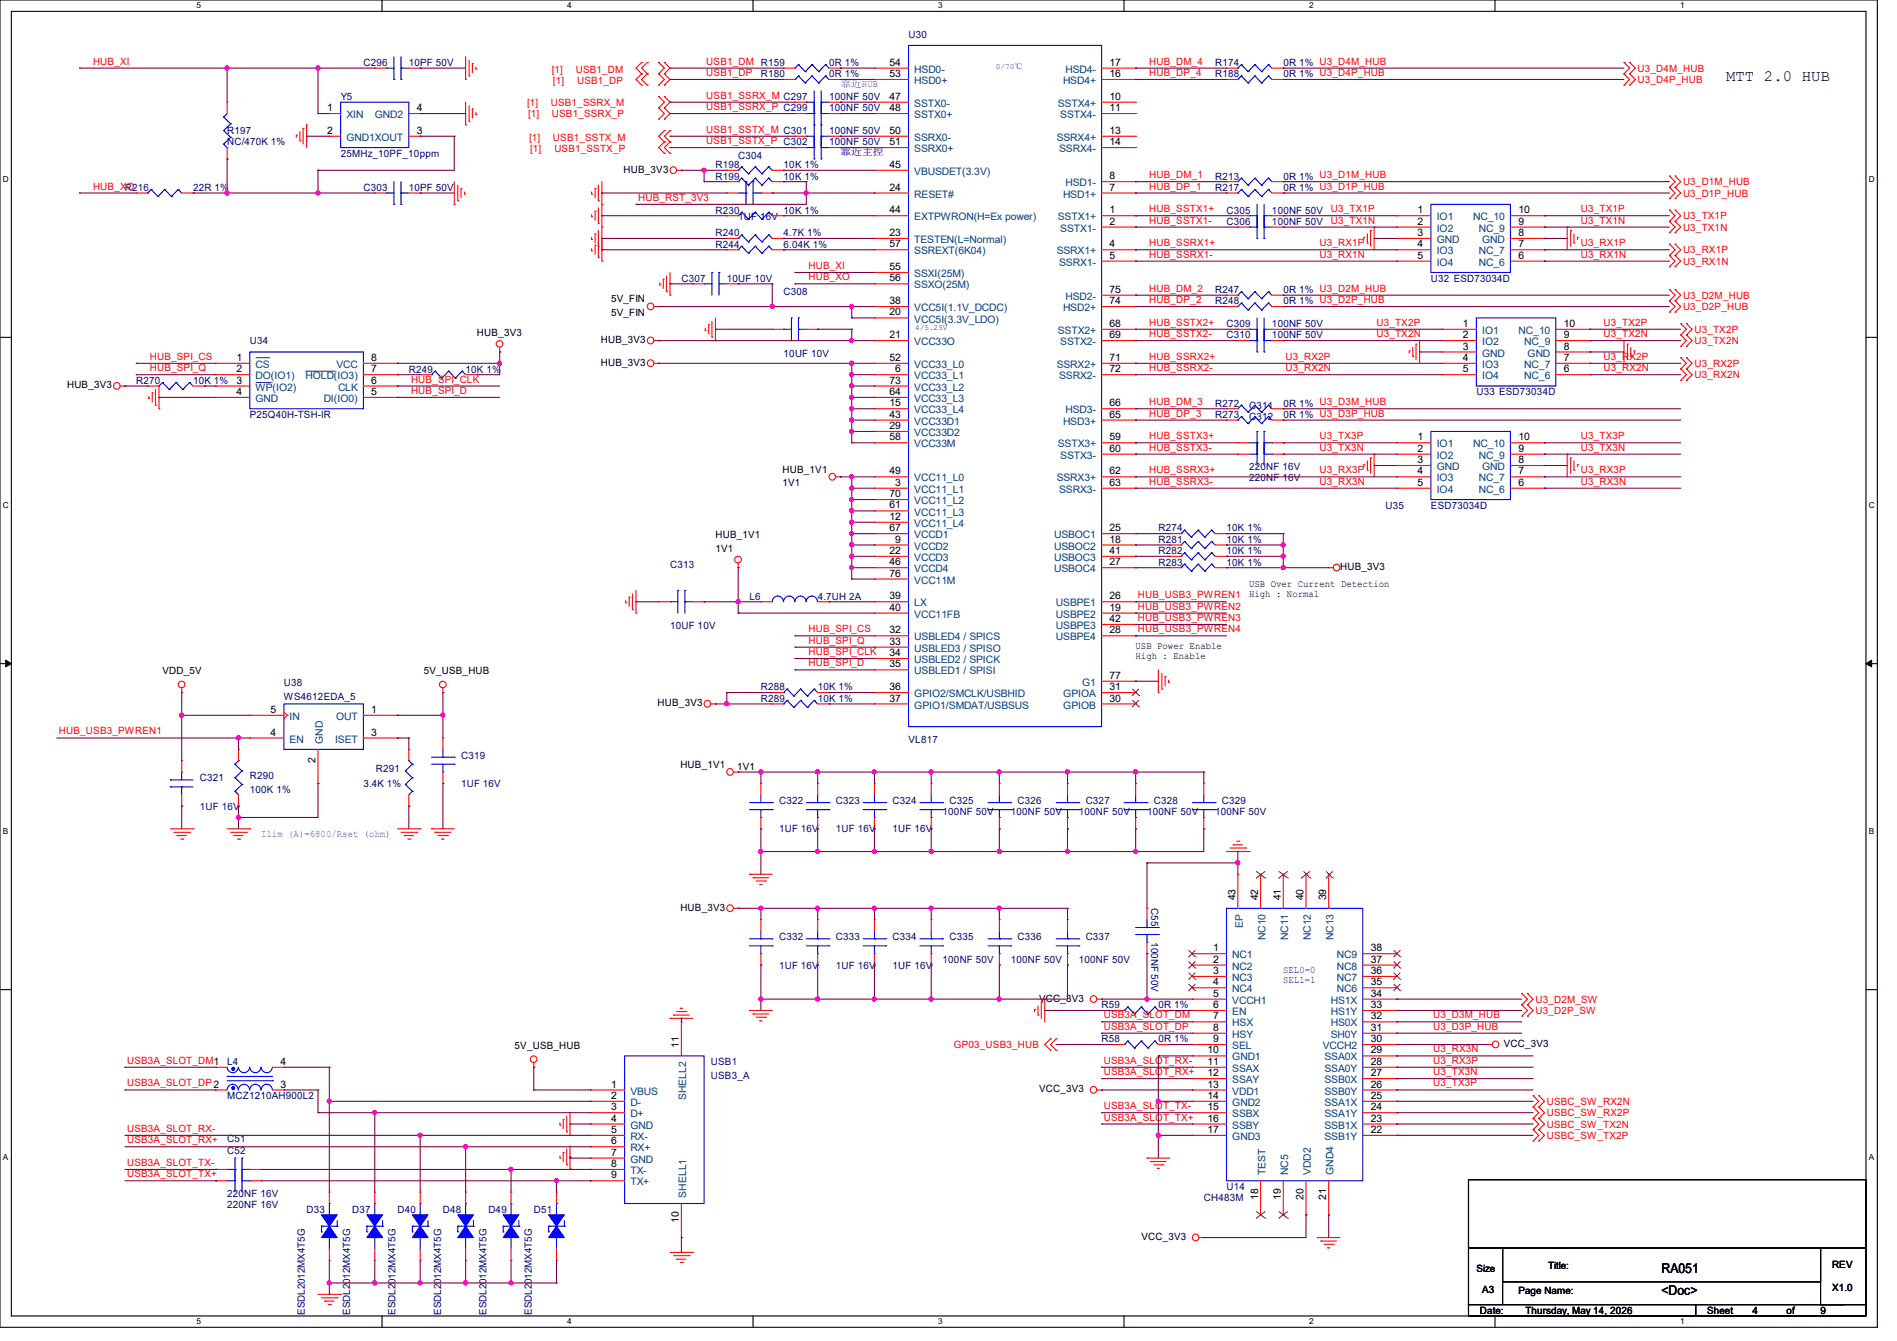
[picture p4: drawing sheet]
<svg xmlns="http://www.w3.org/2000/svg" width="297mm" height="210mm" viewBox="0 0 297 210" stroke-linecap="round" stroke-linejoin="round" font-family="sans-serif">
<defs><g id="words">
<text font-size="2.5" x="270.3" y="12.6">MTT 2.0 HUB</text>
<g font-size="2.1">
<text x="260.1" y="202.9">&lt;Doc&gt;</text>
<text x="260.1" y="199.3">RA051</text>
</g>
<g font-size="1.6" fill="#000080">
<text x="142.2" y="5.9">U30</text>
<text x="56.9" y="10.3">C296</text>
<text x="64" y="10.3">10PF 50V</text>
<text x="129.8" y="10.3">0R 1%</text>
<text x="190.3" y="10.3">R174</text>
<text x="200.9" y="10.3">0R 1% U3_D4M_HUB</text>
<text x="53.3" y="15.7">Y5</text>
<text x="119.1" y="12.1">R180</text>
<text x="129.8" y="17.4">100NF 50V</text>
<text x="129.8" y="15.7">100NF 50V</text>
<text x="129.8" y="12.1">0R 1%</text>
<text x="190.3" y="12.1">R188</text>
<text x="200.9" y="12.1">0R 1% U3_D4P_HUB</text>
<text x="35.6" y="21">R197</text>
<text x="35.6" y="22.8">NC/470K 1%</text>
<text x="129.8" y="21">100NF 50V</text>
<text x="129.8" y="22.8">100NF 50V</text>
<text x="19.6" y="29.9">R216</text>
<text x="30.2" y="29.9">22R 1%</text>
<text x="53.3" y="24.6">25MHz_10PF_10ppm</text>
<text x="56.9" y="29.9">C303</text>
<text x="64" y="29.9">10PF 50V</text>
<text x="112" y="28.1">R199</text>
<text x="112" y="26.3">R198</text>
<text x="115.6" y="24.9">C304</text>
<text x="122.7" y="28.1">10K 1%</text>
<text x="122.7" y="26.3">10K 1%</text>
<text x="190.3" y="28.1">R213</text>
<text x="190.3" y="29.9">R217</text>
<text x="200.9" y="28.1">0R 1% U3_D1M_HUB</text>
<text x="200.9" y="29.9">0R 1% U3_D1P_HUB</text>
<text x="112" y="33.4">R230</text>
<text x="115.6" y="34.5">1UF 16V</text>
<text x="122.7" y="33.4">10K 1%</text>
<text x="192" y="33.4">C305</text>
<text x="192" y="35.2">C306</text>
<text x="199.1" y="33.4">100NF 50V</text>
<text x="199.1" y="35.2">100NF 50V</text>
<text x="112" y="37">R240</text>
<text x="112" y="38.8">R244</text>
<text x="122.7" y="37">4.7K 1%</text>
<text x="122.7" y="38.8">6.04K 1%</text>
<text x="106.7" y="44.1">C307</text>
<text x="113.8" y="44.1">10UF 10V</text>
<text x="122.7" y="46.2">C308</text>
<text x="190.3" y="47.7">R248</text>
<text x="190.3" y="45.9">R247</text>
<text x="200.9" y="47.7">0R 1% U3_D2P_HUB</text>
<text x="200.9" y="45.9">0R 1% U3_D2M_HUB</text>
<text x="224" y="44.1">U32 ESD73034D</text>
<text x="39.1" y="53.9">U34</text>
<text x="192" y="53">C310</text>
<text x="192" y="51.2">C309</text>
<text x="199.1" y="53">100NF 50V</text>
<text x="199.1" y="51.2">100NF 50V</text>
<text x="64" y="58.3">R249</text>
<text x="72.9" y="58.3">10K 1%</text>
<text x="122.7" y="55.8">10UF 10V</text>
<text x="21.3" y="60.1">R270</text>
<text x="30.2" y="60.1">10K 1%</text>
<text x="39.1" y="65.4">P25Q40H-TSH-IR</text>
<text x="190.3" y="63.7">R272</text>
<text x="190.3" y="65.4">R273</text>
<text x="195.6" y="64">C311</text>
<text x="195.6" y="65.8">C312</text>
<text x="200.9" y="63.7">0R 1% U3_D3M_HUB</text>
<text x="200.9" y="65.4">0R 1% U3_D3P_HUB</text>
<text x="231.2" y="61.9">U33 ESD73034D</text>
<text x="195.6" y="73.6">220NF 16V</text>
<text x="195.6" y="75.4">220NF 16V</text>
<text x="181.4" y="83.2">R274</text>
<text x="192" y="83.2">10K 1%</text>
<text x="216.9" y="79.7">U35</text>
<text x="224" y="79.7">ESD73034D</text>
<text x="104.9" y="88.9">C313</text>
<text x="181.4" y="88.6">R283</text>
<text x="181.4" y="85">R281</text>
<text x="181.4" y="86.8">R282</text>
<text x="192" y="88.6">10K 1%</text>
<text x="192" y="85">10K 1%</text>
<text x="192" y="86.8">10K 1%</text>
<text x="117.4" y="93.9">L6</text>
<text x="128" y="93.9">4.7UH 2A</text>
<text x="104.9" y="98.5">10UF 10V</text>
<text x="44.5" y="107.4">U38</text>
<text x="44.5" y="109.6">WS4612EDA_5</text>
<text x="119.1" y="109.9">R289</text>
<text x="119.1" y="108.1">R288</text>
<text x="128" y="109.9">10K 1%</text>
<text x="128" y="108.1">10K 1%</text>
<text x="72.2" y="118.8">C319</text>
<text x="142.2" y="116.3">VL817</text>
<text x="31.3" y="122.3">C321</text>
<text x="39.1" y="122">R290</text>
<text x="39.1" y="124.1">100K 1%</text>
<text x="56.9" y="123.2">3.4K 1%</text>
<text x="58.8" y="120.9">R291</text>
<text x="72.2" y="123.2">1UF 16V</text>
<text x="122" y="125.9">C322</text>
<text x="130.9" y="125.9">C323</text>
<text x="139.8" y="125.9">C324</text>
<text x="148.6" y="125.9">C325</text>
<text x="159.3" y="125.9">C326</text>
<text x="170" y="125.9">C327</text>
<text x="180.6" y="125.9">C328</text>
<text x="191.3" y="125.9">C329</text>
<text x="31.3" y="126.8">1UF 16V</text>
<text x="122" y="130.3">1UF 16V</text>
<text x="130.9" y="130.3">1UF 16V</text>
<text x="139.8" y="130.3">1UF 16V</text>
<text x="147.6" y="127.7">100NF 50V</text>
<text x="158.3" y="127.7">100NF 50V</text>
<text x="168.9" y="127.7">100NF 50V</text>
<text x="179.6" y="127.7">100NF 50V</text>
<text x="190.3" y="127.7">100NF 50V</text>
<text x="180.2" y="142.2" transform="rotate(90 180.2 142.2)">C55</text>
<text x="122" y="147.2">C332</text>
<text x="130.9" y="147.2">C333</text>
<text x="139.8" y="147.2">C334</text>
<text x="148.6" y="147.2">C335</text>
<text x="159.3" y="147.2">C336</text>
<text x="170" y="147.2">C337</text>
<text x="180.2" y="147.6" transform="rotate(90 180.2 147.6)">100NF 50V</text>
<text x="122" y="151.7">1UF 16V</text>
<text x="130.9" y="151.7">1UF 16V</text>
<text x="139.8" y="151.7">1UF 16V</text>
<text x="147.6" y="150.8">100NF 50V</text>
<text x="158.3" y="150.8">100NF 50V</text>
<text x="168.9" y="150.8">100NF 50V</text>
<text x="172.5" y="157.9">R59</text>
<text x="181.4" y="157.9">0R 1%</text>
<text x="35.6" y="166.8">L4</text>
<text x="111.3" y="166.8">USB1</text>
<text x="172.5" y="163.2">R58</text>
<text x="181.4" y="163.2">0R 1%</text>
<text x="35.6" y="172.1">MCZ1210AH900L2</text>
<text x="111.3" y="168.9">USB3_A</text>
<text x="35.6" y="178.9">C51</text>
<text x="35.6" y="180.7">C52</text>
<text x="35.6" y="189.2">220NF 16V</text>
<text x="35.6" y="187.4">220NF 16V</text>
<text x="48" y="189.9">D33</text>
<text x="55.1" y="189.9">D37</text>
<text x="62.2" y="189.9">D40</text>
<text x="69.3" y="189.9">D48</text>
<text x="76.5" y="189.9">D49</text>
<text x="83.6" y="189.9">D51</text>
<text x="188.5" y="188.1">CH483M</text>
<text x="192" y="186.4">U14</text>
<text x="47.7" y="205.9" transform="rotate(-90 47.7 205.9)">ESDL2012MX4T5G</text>
<text x="54.8" y="205.9" transform="rotate(-90 54.8 205.9)">ESDL2012MX4T5G</text>
<text x="61.9" y="205.9" transform="rotate(-90 61.9 205.9)">ESDL2012MX4T5G</text>
<text x="69" y="205.9" transform="rotate(-90 69 205.9)">ESDL2012MX4T5G</text>
<text x="76.2" y="205.9" transform="rotate(-90 76.2 205.9)">ESDL2012MX4T5G</text>
<text x="83.3" y="205.9" transform="rotate(-90 83.3 205.9)">ESDL2012MX4T5G</text>
</g>
<g font-size="1.6" fill="#f00">
<text x="14.6" y="10.1">HUB_XI</text>
<text x="86.4" y="11.4">[1]</text>
<text x="90.1" y="11.4">USB1_DM</text>
<text x="110.6" y="11.9">USB1_DP</text>
<text x="110.6" y="10.1">USB1_DM R159</text>
<text x="179.9" y="10.1">HUB_DM_4</text>
<text x="179.9" y="11.9">HUB_DP_4</text>
<text x="256.4" y="11.2">U3_D4M_HUB</text>
<text x="82.5" y="16.6">[1]</text>
<text x="86.2" y="16.6">USB1_SSRX_M</text>
<text x="86.6" y="13.2">[1]</text>
<text x="90.3" y="13.2">USB1_DP</text>
<text x="110.6" y="17.2">USB1_SSRX_P C299</text>
<text x="110.6" y="15.5">USB1_SSRX_M C297</text>
<text x="256.4" y="13">U3_D4P_HUB</text>
<text x="82.7" y="18.3">[1]</text>
<text x="82.9" y="22.1">[1]</text>
<text x="83" y="23.8">[1]</text>
<text x="86.4" y="18.3">USB1_SSRX_P</text>
<text x="86.6" y="22.1">USB1_SSTX_M</text>
<text x="86.8" y="23.8">USB1_SSTX_P</text>
<text x="110.6" y="22.6">USB1_SSTX_P C302</text>
<text x="110.6" y="20.8">USB1_SSTX_M C301</text>
<text x="14.6" y="29.7">HUB_XO</text>
<text x="179.9" y="27.9">HUB_DM_1</text>
<text x="179.9" y="29.7">HUB_DP_1</text>
<text x="263.5" y="29">U3_D1M_HUB</text>
<text x="99.9" y="31.5">HUB_RST_3V3</text>
<text x="179.9" y="33.2">HUB_SSTX1+</text>
<text x="179.9" y="35">HUB_SSTX1-</text>
<text x="208.4" y="35">U3_TX1N</text>
<text x="208.4" y="33.2">U3_TX1P</text>
<text x="247.5" y="33.2">U3_TX1P</text>
<text x="247.5" y="35">U3_TX1N</text>
<text x="263.5" y="30.8">U3_D1P_HUB</text>
<text x="263.5" y="34.3">U3_TX1P</text>
<text x="179.9" y="38.6">HUB_SSRX1+</text>
<text x="179.9" y="40.3">HUB_SSRX1-</text>
<text x="206.6" y="38.6">U3_RX1P</text>
<text x="206.6" y="40.3">U3_RX1N</text>
<text x="247.5" y="38.6">U3_RX1P</text>
<text x="247.5" y="40.3">U3_RX1N</text>
<text x="263.5" y="36.1">U3_TX1N</text>
<text x="263.5" y="41.4">U3_RX1N</text>
<text x="263.5" y="39.7">U3_RX1P</text>
<text x="126.6" y="42.1">HUB_XI</text>
<text x="126.6" y="43.9">HUB_XO</text>
<text x="179.9" y="45.7">HUB_DM_2</text>
<text x="179.9" y="47.5">HUB_DP_2</text>
<text x="263.5" y="46.8">U3_D2M_HUB</text>
<text x="179.9" y="51">HUB_SSTX2+</text>
<text x="179.9" y="52.8">HUB_SSTX2-</text>
<text x="215.5" y="52.8">U3_TX2N</text>
<text x="215.5" y="51">U3_TX2P</text>
<text x="251.1" y="51">U3_TX2P</text>
<text x="251.1" y="52.8">U3_TX2N</text>
<text x="263.5" y="48.6">U3_D2P_HUB</text>
<text x="265.3" y="52.1">U3_TX2P</text>
<text x="265.3" y="53.9">U3_TX2N</text>
<text x="23.5" y="56.3">HUB_SPI_CS</text>
<text x="23.5" y="58.1">HUB_SPI_Q</text>
<text x="64.4" y="59.9">HUB_SPI_CLK</text>
<text x="179.9" y="56.3">HUB_SSRX2+</text>
<text x="179.9" y="58.1">HUB_SSRX2-</text>
<text x="201.3" y="56.3">U3_RX2P</text>
<text x="201.3" y="58.1">U3_RX2N</text>
<text x="251.1" y="58.1">U3_RX2N</text>
<text x="251.1" y="56.3">U3_RX2P</text>
<text x="265.3" y="59.2">U3_RX2N</text>
<text x="265.3" y="57.4">U3_RX2P</text>
<text x="64.4" y="61.7">HUB_SPI_D</text>
<text x="179.9" y="63.5">HUB_DM_3</text>
<text x="179.9" y="65.2">HUB_DP_3</text>
<text x="179.9" y="68.8">HUB_SSTX3+</text>
<text x="179.9" y="70.6">HUB_SSTX3-</text>
<text x="206.6" y="68.8">U3_TX3P</text>
<text x="206.6" y="70.6">U3_TX3N</text>
<text x="247.5" y="68.8">U3_TX3P</text>
<text x="247.5" y="70.6">U3_TX3N</text>
<text x="179.9" y="74.1">HUB_SSRX3+</text>
<text x="179.9" y="75.9">HUB_SSRX3-</text>
<text x="206.6" y="74.1">U3_RX3P</text>
<text x="206.6" y="75.9">U3_RX3N</text>
<text x="247.5" y="74.1">U3_RX3P</text>
<text x="247.5" y="75.9">U3_RX3N</text>
<text x="178.1" y="93.7">HUB_USB3_PWREN1</text>
<text x="178.1" y="95.5">HUB_USB3_PWREN2</text>
<text x="126.6" y="99">HUB_SPI_CS</text>
<text x="126.6" y="100.8">HUB_SPI_Q</text>
<text x="178.1" y="97.2">HUB_USB3_PWREN3</text>
<text x="178.1" y="99">HUB_USB3_PWREN4</text>
<text x="126.6" y="102.6">HUB_SPI_CLK</text>
<text x="126.6" y="104.4">HUB_SPI_D</text>
<text x="9.2" y="115">HUB_USB3_PWREN1</text>
<text x="172.8" y="161.2">USB3A_SLOT_DP</text>
<text x="172.8" y="159.5">USB3A_SLOT_DM</text>
<text x="224.4" y="159.5">U3_D3M_HUB</text>
<text x="224.4" y="161.2">U3_D3P_HUB</text>
<text x="240.4" y="157">U3_D2M_SW</text>
<text x="240.4" y="158.8">U3_D2P_SW</text>
<text x="19.9" y="166.6">USB3A_SLOT_DM1</text>
<text x="149.4" y="164.1">GP03_USB3_HUB</text>
<text x="172.8" y="166.6">USB3A_SLOT_RX-</text>
<text x="224.4" y="166.6">U3_RX3P</text>
<text x="224.4" y="164.8">U3_RX3N</text>
<text x="19.9" y="170.1">USB3A_SLOT_DP2</text>
<text x="172.8" y="168.4">USB3A_SLOT_RX+</text>
<text x="172.8" y="173.7">USB3A_SLOT_TX-</text>
<text x="224.4" y="170.1">U3_TX3P</text>
<text x="224.4" y="168.4">U3_TX3N</text>
<text x="242.2" y="173">USBC_SW_RX2N</text>
<text x="19.9" y="179">USB3A_SLOT_RX+</text>
<text x="19.9" y="177.2">USB3A_SLOT_RX-</text>
<text x="172.8" y="175.5">USB3A_SLOT_TX+</text>
<text x="242.2" y="178.4">USBC_SW_TX2P</text>
<text x="242.2" y="176.6">USBC_SW_TX2N</text>
<text x="242.2" y="174.8">USBC_SW_RX2P</text>
<text x="19.9" y="182.6">USB3A_SLOT_TX-</text>
<text x="19.9" y="184.4">USB3A_SLOT_TX+</text>
</g>
<g font-size="1.6">
<text x="139.2" y="10.3">54</text>
<text x="173.7" y="10.3">17</text>
<text x="51.2" y="17.4">1</text>
<text x="65.2" y="17.4">4</text>
<text x="139.2" y="12.1">53</text>
<text x="139.2" y="17.4">48</text>
<text x="139.2" y="15.6">47</text>
<text x="173.7" y="15.6">10</text>
<text x="173.7" y="17.4">11</text>
<text x="173.7" y="12.1">16</text>
<text x="51.2" y="21">2</text>
<text x="65.2" y="21">3</text>
<text x="139.2" y="22.7">51</text>
<text x="139.2" y="21">50</text>
<text x="173.7" y="21">13</text>
<text x="173.7" y="22.7">14</text>
<text x="97.6" y="27.1">HUB_3V3</text>
<text x="139.2" y="29.8">24</text>
<text x="139.2" y="26.3">45</text>
<text x="173.7" y="29.8">7</text>
<text x="173.7" y="28.1">8</text>
<text x="139.2" y="33.4">44</text>
<text x="173.7" y="33.4">1</text>
<text x="173.7" y="35.2">2</text>
<text x="221.9" y="33.4">1</text>
<text x="221.9" y="35.2">2</text>
<text x="237.7" y="33.4">10</text>
<text x="237.7" y="35.2">9</text>
<text x="139.2" y="38.7">57</text>
<text x="139.2" y="37">23</text>
<text x="173.7" y="38.7">4</text>
<text x="173.7" y="40.5">5</text>
<text x="221.9" y="38.7">4</text>
<text x="221.9" y="40.5">5</text>
<text x="221.9" y="37">3</text>
<text x="237.7" y="38.7">7</text>
<text x="237.7" y="40.5">6</text>
<text x="237.7" y="37">8</text>
<text x="95.7" y="47.3">5V_FIN</text>
<text x="139.2" y="44.1">56</text>
<text x="139.2" y="42.3">55</text>
<text x="139.2" y="47.6">38</text>
<text x="173.7" y="47.6">74</text>
<text x="173.7" y="45.8">75</text>
<text x="74.7" y="52.7">HUB_3V3</text>
<text x="94.1" y="53.7">HUB_3V3</text>
<text x="95.7" y="49.4">5V_FIN</text>
<text x="139.2" y="53">21</text>
<text x="139.2" y="49.4">20</text>
<text x="173.7" y="51.2">68</text>
<text x="173.7" y="53">69</text>
<text x="229" y="51.2">1</text>
<text x="229" y="53">2</text>
<text x="244.8" y="51.2">10</text>
<text x="244.8" y="53">9</text>
<text x="37" y="56.5">1</text>
<text x="37" y="58.3">2</text>
<text x="58.1" y="58.3">7</text>
<text x="58.1" y="56.5">8</text>
<text x="94.1" y="57.3">HUB_3V3</text>
<text x="139.2" y="56.5">52</text>
<text x="140.1" y="58.3">6</text>
<text x="173.7" y="56.5">71</text>
<text x="173.7" y="58.3">72</text>
<text x="229" y="56.5">4</text>
<text x="229" y="58.3">5</text>
<text x="229" y="54.7">3</text>
<text x="244.8" y="56.5">7</text>
<text x="244.8" y="58.3">6</text>
<text x="244.8" y="54.7">8</text>
<text x="10.5" y="60.8">HUB_3V3</text>
<text x="37" y="60.1">3</text>
<text x="37" y="61.8">4</text>
<text x="58.1" y="61.8">5</text>
<text x="58.1" y="60.1">6</text>
<text x="139.2" y="63.6">15</text>
<text x="139.2" y="61.8">64</text>
<text x="139.2" y="60.1">73</text>
<text x="139.2" y="65.4">43</text>
<text x="173.7" y="65.4">65</text>
<text x="173.7" y="63.6">66</text>
<text x="139.2" y="69">58</text>
<text x="139.2" y="67.2">29</text>
<text x="173.7" y="69">59</text>
<text x="173.7" y="70.7">60</text>
<text x="221.9" y="69">1</text>
<text x="221.9" y="70.7">2</text>
<text x="237.7" y="69">10</text>
<text x="237.7" y="70.7">9</text>
<text x="122.5" y="74">HUB_1V1</text>
<text x="122.5" y="76.1">1V1</text>
<text x="139.2" y="77.9">70</text>
<text x="139.2" y="74.3">49</text>
<text x="140.1" y="76.1">3</text>
<text x="173.7" y="74.3">62</text>
<text x="173.7" y="76.1">63</text>
<text x="221.9" y="74.3">4</text>
<text x="221.9" y="76.1">5</text>
<text x="221.9" y="72.5">3</text>
<text x="237.7" y="74.3">7</text>
<text x="237.7" y="76.1">6</text>
<text x="237.7" y="72.5">8</text>
<text x="139.2" y="81.4">12</text>
<text x="139.2" y="79.6">61</text>
<text x="139.2" y="83.2">67</text>
<text x="173.7" y="83.2">25</text>
<text x="112" y="84.3">HUB_1V1</text>
<text x="112" y="86.4">1V1</text>
<text x="139.2" y="86.7">22</text>
<text x="139.2" y="88.5">46</text>
<text x="140.1" y="85">9</text>
<text x="173.7" y="85">18</text>
<text x="173.7" y="86.7">41</text>
<text x="173.7" y="88.5">27</text>
<text x="209.8" y="89.3">HUB_3V3</text>
<text x="139.2" y="90.3">76</text>
<text x="139.2" y="95.6">40</text>
<text x="139.2" y="93.9">39</text>
<text x="173.7" y="95.6">19</text>
<text x="173.7" y="93.9">26</text>
<text x="195.6" y="91.9">USB Over Current Detection</text>
<text x="195.6" y="93.5">High : Normal</text>
<text x="139.2" y="101">33</text>
<text x="139.2" y="99.2">32</text>
<text x="173.7" y="99.2">28</text>
<text x="173.7" y="97.4">42</text>
<text x="177.8" y="101.7">USB Power Enable</text>
<text x="25.4" y="105.6">VDD_5V</text>
<text x="66.3" y="105.6">5V_USB_HUB</text>
<text x="139.2" y="104.5">35</text>
<text x="139.2" y="102.7">34</text>
<text x="173.7" y="106.3">77</text>
<text x="177.8" y="103.3">High : Enable</text>
<text x="42.3" y="111.6">5</text>
<text x="58.1" y="111.6">1</text>
<text x="103" y="110.6">HUB_3V3</text>
<text x="139.2" y="109.9">37</text>
<text x="139.2" y="108.1">36</text>
<text x="173.7" y="108.1">31</text>
<text x="173.7" y="109.9">30</text>
<text x="42.3" y="115.2">4</text>
<text x="49.4" y="119.5" transform="rotate(-90 49.4 119.5)">2</text>
<text x="58.1" y="115.2">3</text>
<text x="106.5" y="120.2">HUB_1V1</text>
<text x="115.4" y="120.6">1V1</text>
<text x="106.5" y="142.6">HUB_3V3</text>
<text x="193.4" y="141" transform="rotate(-90 193.4 141)">43</text>
<text x="197" y="141" transform="rotate(-90 197 141)">42</text>
<text x="200.5" y="141" transform="rotate(-90 200.5 141)">41</text>
<text x="204.1" y="141" transform="rotate(-90 204.1 141)">40</text>
<text x="207.6" y="141" transform="rotate(-90 207.6 141)">39</text>
<text x="189.9" y="149">1</text>
<text x="214.6" y="149">38</text>
<text x="189.9" y="150.7">2</text>
<text x="189.9" y="152.5">3</text>
<text x="189.9" y="154.3">4</text>
<text x="214.6" y="154.3">35</text>
<text x="214.6" y="152.5">36</text>
<text x="214.6" y="150.7">37</text>
<text x="162.7" y="156.8">VCC_3V3</text>
<text x="189.9" y="156.1">5</text>
<text x="189.9" y="157.9">6</text>
<text x="189.9" y="159.6">7</text>
<text x="189.9" y="161.4">8</text>
<text x="214.6" y="161.4">31</text>
<text x="214.6" y="159.6">32</text>
<text x="214.6" y="157.9">33</text>
<text x="214.6" y="156.1">34</text>
<text x="43.9" y="166.8">4</text>
<text x="80.6" y="164.3">5V_USB_HUB</text>
<text x="106.3" y="164.1" transform="rotate(-90 106.3 164.1)">11</text>
<text x="189" y="165">10</text>
<text x="189" y="166.8">11</text>
<text x="189.9" y="163.2">9</text>
<text x="214.6" y="166.8">28</text>
<text x="214.6" y="165">29</text>
<text x="214.6" y="163.2">30</text>
<text x="235.4" y="164">VCC_3V3</text>
<text x="43.9" y="170.3">3</text>
<text x="95.7" y="170.3">1</text>
<text x="95.7" y="172.1">2</text>
<text x="95.7" y="173.9">3</text>
<text x="162.7" y="171.1">VCC_3V3</text>
<text x="189" y="168.5">12</text>
<text x="189" y="170.3">13</text>
<text x="189" y="172.1">14</text>
<text x="189" y="173.9">15</text>
<text x="214.6" y="173.9">24</text>
<text x="214.6" y="172.1">25</text>
<text x="214.6" y="170.3">26</text>
<text x="214.6" y="168.5">27</text>
<text x="95.7" y="175.6">4</text>
<text x="95.7" y="177.4">5</text>
<text x="95.7" y="179.2">6</text>
<text x="189" y="175.6">16</text>
<text x="189" y="177.4">17</text>
<text x="214.6" y="177.4">22</text>
<text x="214.6" y="175.6">23</text>
<text x="95.7" y="181">7</text>
<text x="95.7" y="182.8">8</text>
<text x="95.7" y="184.5">9</text>
<text x="106.3" y="191.5" transform="rotate(-90 106.3 191.5)">10</text>
<text x="197" y="187.9" transform="rotate(-90 197 187.9)">18</text>
<text x="200.5" y="187.9" transform="rotate(-90 200.5 187.9)">19</text>
<text x="204.1" y="187.9" transform="rotate(-90 204.1 187.9)">20</text>
<text x="207.6" y="187.9" transform="rotate(-90 207.6 187.9)">21</text>
<text x="178.7" y="194.2">VCC_3V3</text>
<text x="231.2" y="199.1">Size</text>
<text x="232" y="202.5">A3</text>
<text x="237.7" y="202.7">Page Name:</text>
<text x="242.4" y="198.8">Title:</text>
<text x="286.8" y="198.6">REV</text>
<text x="286.8" y="202.2">X1.0</text>
<text x="231.7" y="205.7">Date:</text>
<text x="238.8" y="205.7">Thursday, May 14, 2026</text>
<text x="267.3" y="205.7">Sheet</text>
<text x="274.4" y="205.7">4</text>
<text x="279.7" y="205.7">of</text>
<text x="285" y="205.7">9</text>
</g>
<g font-size="1.6" fill="#004080">
<text x="143.1" y="11.4">HSD0-</text>
<text x="166.8" y="11.4">HSD4-</text>
<text x="143.1" y="13.2">HSD0+</text>
<text x="143.1" y="16.7">SSTX0-</text>
<text x="165.6" y="16.7">SSTX4+</text>
<text x="166.4" y="13.2">HSD4+</text>
<text x="54.2" y="18.5">XIN</text>
<text x="54.2" y="22.1">GND1XOUT</text>
<text x="58.7" y="18.5">GND2</text>
<text x="143.1" y="23.8">SSRX0+</text>
<text x="143.1" y="22.1">SSRX0-</text>
<text x="143.1" y="18.5">SSTX0+</text>
<text x="165.5" y="22.1">SSRX4+</text>
<text x="165.8" y="23.8">SSRX4-</text>
<text x="166" y="18.5">SSTX4-</text>
<text x="143.1" y="27.4">VBUSDET(3.3V)</text>
<text x="166.8" y="29.2">HSD1-</text>
<text x="143.1" y="30.9">RESET#</text>
<text x="143.1" y="34.5">EXTPWRON(H=Ex power)</text>
<text x="165.6" y="34.5">SSTX1+</text>
<text x="166.4" y="30.9">HSD1+</text>
<text x="224.9" y="34.5">IO1</text>
<text x="230.7" y="34.5">NC_10</text>
<text x="143.1" y="39.8">SSREXT(6K04)</text>
<text x="143.1" y="38.1">TESTEN(L=Normal)</text>
<text x="165.5" y="39.8">SSRX1+</text>
<text x="165.8" y="41.6">SSRX1-</text>
<text x="166" y="36.3">SSTX1-</text>
<text x="224.9" y="36.3">IO2</text>
<text x="224.9" y="39.8">IO3</text>
<text x="224.9" y="41.6">IO4</text>
<text x="224.9" y="38.1">GND</text>
<text x="231.5" y="36.3">NC_9</text>
<text x="231.5" y="39.8">NC_7</text>
<text x="231.5" y="41.6">NC_6</text>
<text x="232.1" y="38.1">GND</text>
<text x="143.1" y="45.2">SSXO(25M)</text>
<text x="143.1" y="43.4">SSXI(25M)</text>
<text x="166.8" y="46.9">HSD2-</text>
<text x="143.1" y="48.7">VCC5I(1.1V_DCDC)</text>
<text x="143.1" y="50.5">VCC5I(3.3V_LDO)</text>
<text x="165.6" y="52.3">SSTX2+</text>
<text x="166.4" y="48.7">HSD2+</text>
<text x="232.1" y="52.3">IO1</text>
<text x="237.8" y="52.3">NC_10</text>
<text x="40" y="57.6">CS</text>
<text x="40" y="59.4">DO(IO1)</text>
<text x="47.8" y="59.4">HOLD(IO3)</text>
<text x="52.7" y="57.6">VCC</text>
<text x="143.1" y="59.4">VCC33_L1</text>
<text x="143.1" y="57.6">VCC33_L0</text>
<text x="143.1" y="54.1">VCC33O</text>
<text x="165.5" y="57.6">SSRX2+</text>
<text x="165.8" y="59.4">SSRX2-</text>
<text x="166" y="54.1">SSTX2-</text>
<text x="232.1" y="54.1">IO2</text>
<text x="232.1" y="57.6">IO3</text>
<text x="232.1" y="59.4">IO4</text>
<text x="232.1" y="55.8">GND</text>
<text x="238.7" y="54.1">NC_9</text>
<text x="238.7" y="57.6">NC_7</text>
<text x="238.7" y="59.4">NC_6</text>
<text x="239.2" y="55.8">GND</text>
<text x="40" y="61.2">WP(IO2)</text>
<text x="40" y="63">GND</text>
<text x="50.7" y="63">DI(IO0)</text>
<text x="52.9" y="61.2">CLK</text>
<text x="143.1" y="64.7">VCC33_L4</text>
<text x="143.1" y="63">VCC33_L3</text>
<text x="143.1" y="61.2">VCC33_L2</text>
<text x="166.8" y="64.7">HSD3-</text>
<text x="143.1" y="70.1">VCC33M</text>
<text x="143.1" y="68.3">VCC33D2</text>
<text x="143.1" y="66.5">VCC33D1</text>
<text x="165.6" y="70.1">SSTX3+</text>
<text x="166" y="71.8">SSTX3-</text>
<text x="166.4" y="66.5">HSD3+</text>
<text x="224.9" y="70.1">IO1</text>
<text x="224.9" y="71.8">IO2</text>
<text x="230.7" y="70.1">NC_10</text>
<text x="231.5" y="71.8">NC_9</text>
<text x="143.1" y="77.2">VCC11_L1</text>
<text x="143.1" y="75.4">VCC11_L0</text>
<text x="165.5" y="75.4">SSRX3+</text>
<text x="165.8" y="77.2">SSRX3-</text>
<text x="224.9" y="75.4">IO3</text>
<text x="224.9" y="77.2">IO4</text>
<text x="224.9" y="73.6">GND</text>
<text x="231.5" y="75.4">NC_7</text>
<text x="231.5" y="77.2">NC_6</text>
<text x="232.1" y="73.6">GND</text>
<text x="143.1" y="82.5">VCC11_L4</text>
<text x="143.1" y="80.7">VCC11_L3</text>
<text x="143.1" y="79">VCC11_L2</text>
<text x="143.1" y="86.1">VCCD2</text>
<text x="143.1" y="84.3">VCCD1</text>
<text x="143.1" y="87.8">VCCD3</text>
<text x="143.1" y="89.6">VCCD4</text>
<text x="165" y="86.1">USBOC2</text>
<text x="165" y="87.8">USBOC3</text>
<text x="165" y="89.6">USBOC4</text>
<text x="165" y="84.3">USBOC1</text>
<text x="143.1" y="91.4">VCC11M</text>
<text x="143.1" y="95">LX</text>
<text x="165.3" y="95">USBPE1</text>
<text x="143.1" y="96.7">VCC11FB</text>
<text x="143.1" y="100.3">USBLED4 / SPICS</text>
<text x="165.3" y="96.7">USBPE2</text>
<text x="165.3" y="100.3">USBPE4</text>
<text x="165.3" y="98.5">USBPE3</text>
<text x="143.1" y="105.6">USBLED1 / SPISI</text>
<text x="143.1" y="103.8">USBLED2 / SPICK</text>
<text x="143.1" y="102.1">USBLED3 / SPISO</text>
<text x="169.4" y="107.4">G1</text>
<text x="45.3" y="112.7">IN</text>
<text x="52.6" y="112.7">OUT</text>
<text x="143.1" y="111">GPIO1/SMDAT/USBSUS</text>
<text x="143.1" y="109.2">GPIO2/SMCLK/USBHID</text>
<text x="166.5" y="109.2">GPIOA</text>
<text x="166.5" y="111">GPIOB</text>
<text x="45.3" y="116.3">EN</text>
<text x="50.5" y="116.5" transform="rotate(-90 50.5 116.5)">GND</text>
<text x="52.5" y="116.3">ISET</text>
<text x="194.6" y="145.3" transform="rotate(-90 194.6 145.3)">EP</text>
<text x="198.1" y="147.3" transform="rotate(-90 198.1 147.3)">NC10</text>
<text x="201.7" y="147.3" transform="rotate(-90 201.7 147.3)">NC11</text>
<text x="205.2" y="147.3" transform="rotate(-90 205.2 147.3)">NC12</text>
<text x="208.8" y="147.3" transform="rotate(-90 208.8 147.3)">NC13</text>
<text x="192.9" y="150.1">NC1</text>
<text x="192.9" y="151.9">NC2</text>
<text x="192.9" y="153.6">NC3</text>
<text x="192.9" y="155.4">NC4</text>
<text x="209.3" y="155.4">NC6</text>
<text x="209.3" y="153.6">NC7</text>
<text x="209.3" y="151.9">NC8</text>
<text x="209.3" y="150.1">NC9</text>
<text x="192.9" y="157.2">VCCH1</text>
<text x="192.9" y="159">EN</text>
<text x="192.9" y="160.7">HSX</text>
<text x="208.3" y="160.7">HS0X</text>
<text x="208.3" y="159">HS1Y</text>
<text x="208.3" y="157.2">HS1X</text>
<text x="192.9" y="162.5">HSY</text>
<text x="192.9" y="164.3">SEL</text>
<text x="192.9" y="166.1">GND1</text>
<text x="192.9" y="167.9">SSAX</text>
<text x="207.1" y="164.3">VCCH2</text>
<text x="207.4" y="167.9">SSA0Y</text>
<text x="207.4" y="166.1">SSA0X</text>
<text x="208.3" y="162.5">SH0Y</text>
<text x="98.7" y="171.4">VBUS</text>
<text x="98.7" y="173.2">D-</text>
<text x="107.4" y="172.3" transform="rotate(-90 107.4 172.3)">SHELL2</text>
<text x="192.9" y="169.6">SSAY</text>
<text x="192.9" y="171.4">VDD1</text>
<text x="192.9" y="173.2">GND2</text>
<text x="207.4" y="173.2">SSA1X</text>
<text x="207.4" y="171.4">SSB0Y</text>
<text x="207.4" y="169.6">SSB0X</text>
<text x="98.7" y="175">D+</text>
<text x="98.7" y="176.7">GND</text>
<text x="98.7" y="178.5">RX-</text>
<text x="192.9" y="175">SSBX</text>
<text x="192.9" y="176.7">SSBY</text>
<text x="192.9" y="178.5">GND3</text>
<text x="207.4" y="178.5">SSB1Y</text>
<text x="207.4" y="176.7">SSB1X</text>
<text x="207.4" y="175">SSA1Y</text>
<text x="98.7" y="180.3">RX+</text>
<text x="98.7" y="182.1">GND</text>
<text x="98.7" y="183.9">TX-</text>
<text x="98.7" y="185.6">TX+</text>
<text x="198.1" y="184" transform="rotate(-90 198.1 184)">TEST</text>
<text x="201.7" y="184" transform="rotate(-90 201.7 184)">NC5</text>
<text x="205.2" y="184" transform="rotate(-90 205.2 184)">VDD2</text>
<text x="208.8" y="184" transform="rotate(-90 208.8 184)">GND4</text>
<text x="107.4" y="187.6" transform="rotate(-90 107.4 187.6)">SHELL1</text>
</g>
<g font-size="1.6" fill="#8000ff">
<text x="131.6" y="13.7">靠近HUB</text>
<text x="131.6" y="24.3">靠近主控</text>
<text x="40.9" y="131">Ilim (A)=6800/Rset (ohm)</text>
</g>
<g font-size="1.6" fill="#00f">
<text x="200.9" y="152.4">SEL0=0</text>
<text x="200.9" y="153.9">SEL1=1</text>
</g>
<g font-size="1.3">
<text x="30.8" y="1.3">5</text>
<text x="88.8" y="1.3">4</text>
<text x="146.9" y="1.3">3</text>
<text x="205" y="1.3">2</text>
<text x="263.1" y="1.3">1</text>
<text x=".5" y="28.4">D</text>
<text x="292.6" y="28.4">D</text>
<text x=".5" y="79.5">C</text>
<text x="292.6" y="79.5">C</text>
<text x=".5" y="130.6">B</text>
<text x="292.6" y="130.6">B</text>
<text x=".5" y="181.7">A</text>
<text x="292.6" y="181.7">A</text>
<text x="30.8" y="207.4">5</text>
<text x="88.8" y="207.4">4</text>
<text x="146.9" y="207.4">3</text>
<text x="205" y="207.4">2</text>
<text x="263.1" y="207.4">1</text>
</g>
<g font-size="1.2" fill="#00f">
<text x="155.9" y="10.8">0/70℃</text>
<text x="143.3" y="51.7">4/5.25V</text>
</g>
</g></defs>
<path d="M0 0h293.9v207.9h-293.9zM1.8 1.8h290.3v204.3h-290.3z" fill="none" stroke="#000" stroke-width=".17"/>
<g fill="#fff">
<path d="M30.8 .2h.7v1.4h-.7z"/>
<path d="M30.8 206.2h.7v1.4h-.7z"/>
</g>
<path d="M59.8 0v1.8M59.8 206.1v1.8" fill="none" stroke="#000" stroke-width=".17"/>
<g fill="#fff">
<path d="M88.8 .2h.7v1.4h-.7z"/>
<path d="M88.8 206.2h.7v1.4h-.7z"/>
</g>
<path d="M117.9 0v1.8M117.9 206.1v1.8" fill="none" stroke="#000" stroke-width=".17"/>
<g fill="#fff">
<path d="M146.9 .2h.7v1.4h-.7z"/>
<path d="M146.9 206.2h.7v1.4h-.7z"/>
</g>
<path d="M176 0v1.8M176 206.1v1.8" fill="none" stroke="#000" stroke-width=".17"/>
<g fill="#fff">
<path d="M205 .2h.7v1.4h-.7z"/>
<path d="M205 206.2h.7v1.4h-.7z"/>
</g>
<path d="M234.1 0v1.8M234.1 206.1v1.8" fill="none" stroke="#000" stroke-width=".17"/>
<g fill="#fff">
<path d="M263.1 .2h.6v1.4h-.6z"/>
<path d="M263.1 206.2h.6v1.4h-.6z"/>
<path d="M.5 27.3h.9v1.4h-.9z"/>
<path d="M292.6 27.3h.9v1.4h-.9z"/>
<path d="M.5 78.4h.9v1.4h-.9z"/>
<path d="M292.6 78.4h.9v1.4h-.9z"/>
</g>
<path d="M0 52.8h1.8M292.1 52.8h1.8" fill="none" stroke="#000" stroke-width=".17"/>
<g fill="#fff">
<path d="M.5 129.5h.8v1.4h-.8z"/>
<path d="M292.6 129.5h.8v1.4h-.8z"/>
</g>
<path d="M0 103.9h1.8M292.1 103.9h1.8" fill="none" stroke="#000" stroke-width=".17"/>
<path d="M.9 103.4l.9 .5-.9 .5zM292.1 103.9l.9-.5v1z" fill="#000" stroke="#000" stroke-width=".16"/>
<g fill="#fff">
<path d="M.5 180.5h.8v1.4h-.8z"/>
<path d="M292.6 180.5h.8v1.4h-.8z"/>
</g>
<path d="M0 155h1.8M292.1 155h1.8M229.9 184.7h62.2v10.7h-62.2zM229.9 195.4h5.3v8.9h-5.3zM235.2 195.4h49.8v5.3h-49.8zM285 195.4h7.1v8.9h-7.1zM229.9 204.3h35.6v1.8h-35.6zM235.2 204.3h53.4M265.5 204.3h26.6v1.8h-26.6zM288.6 204.3h.1" fill="none" stroke="#000" stroke-width=".17"/>
<g fill="none" stroke="#f00" stroke-width=".17">
<path d="M35.6 16h.1M35.6 16v1.8M48 19.6h.1M48 19.6v3.5M51.6 17.8h.1M51.6 17.8h1.7M58.7 10.7h.1M58.7 10.7h1.8M64 17.8h1.8M64 10.7h1.8M65.8 10.7h.1M65.8 17.8h.1"/>
<path d="M72.9 12.4h.1M72.9 19.6h.1M72.9 8.9v3.5M72.9 16v3.6M73.4 11.9h.1M73.4 19h.1M73.4 9.4v2.5M73.4 16.6v2.4M74 9.9h.1M74 17.1h.1M74 9.9v1.5M74 17.1v1.4"/>
<path d="M74.5 10.8h.1M74.5 17.9h.1M74.5 10.5v.3M74.5 17.6v.3M100.5 13.3h.1M100.5 11.6h.1M100.5 9.8h.1M100.5 9.8l-.9 .9 .9 .9M100.5 11.6l-.9 .8 .9 .9M101.3 13.3h.1M101.3 11.6h.1M101.3 9.8h.1"/>
<path d="M101.3 11.6l-.8 .8 .8 .9M101.3 9.8l-.8 .9 .8 .9M103.1 16.9h.1M103.1 15.1h.1M103.1 18.7h.1M103.1 13.3h.1M103.1 11.6h.1M103.1 9.8h.1M103.1 15.1l.9 .9-.9 .9M103.1 16.9l.9 .9-.9 .9M103.1 11.6l.9 .8-.9 .9M103.1 9.8l.9 .9-.9 .9"/>
<path d="M104 15.1h.1M104 16.9h.1M104 18.7h.1M104 11.6h.1M104 13.3h.1M104 9.8h.1M104 15.1l.9 .9-.9 .9M104 16.9l.9 .9-.9 .9M104 11.6l.9 .8-.9 .9M104 9.8l.9 .9-.9 .9M122.7 12.4h.1M122.7 10.7h.1"/>
<path d="M122.7 12.4h1.8M122.7 10.7h1.8M124.5 17.8h.1M124.5 16h.1M124.5 17.8h1.7M124.5 16h1.7M129.8 12.4h1.8M129.8 17.8h1.8M129.8 16h1.8M129.8 10.7h1.8M131.6 17.8h.1M131.6 16h.1"/>
<path d="M131.6 12.4h.1M131.6 10.7h.1M136.9 12.4h.1M136.9 17.8h.1M136.9 16h.1M136.9 10.7h.1M136.9 12.4h5.3M136.9 17.8h5.3M136.9 16h5.3M136.9 10.7h5.3M172.5 12.4h5.3M172.5 17.8h5.3"/>
<path d="M172.5 16h5.3M172.5 10.7h5.3M177.8 16h.1M177.8 17.8h.1M177.8 12.4h.1M177.8 10.7h.1M192 12.4h.1M192 10.7h.1M192 12.4h1.8M192 10.7h1.8M199.1 12.4h1.8M199.1 10.7h1.8"/>
<path d="M200.9 12.4h.1M200.9 10.7h.1M254.3 11.6h.1M254.3 13.3h.1M254.3 9.8h.1M254.3 11.6l.8 .8-.8 .9M254.3 9.8l.8 .9-.8 .9M255.1 11.6h.1M255.1 13.3h.1M255.1 9.8h.1M255.1 11.6l.9 .8-.9 .9M255.1 9.8l.9 .9-.9 .9"/>
<path d="M21.3 30.2h.1M21.3 30.2h1.8M28.4 30.2h1.8M30.2 30.2h.1M35.6 24.9h.1M35.6 23.1v1.8M46.4 21.2h.1M46.4 21.2v.3M46.9 22.1h.1M46.9 20.6v1.5M47.5 20.1h.1M47.5 20.1v2.5"/>
<path d="M51.6 21.3h.1M51.6 21.3h1.7M58.7 30.2h.1M58.7 30.2h1.8M64 30.2h1.8M64 21.3h1.8M65.8 30.2h.1M65.8 21.3h.1M71.1 32h.1M71.1 28.4v3.6M71.7 31.5h.1M71.7 29v2.5"/>
<path d="M72.2 29.5h.1M72.2 29.5v1.4M72.7 30.4h.1M72.7 30.1v.3M92.6 30.4h.1M92.6 34h.1M92.6 37.5h.1M92.6 39.3h.1M92.6 30.1v.3M92.6 33.6v.4M92.6 37.2v.3M92.6 38.9v.4"/>
<path d="M93.2 29.5h.1M93.2 33.1h.1M93.2 36.6h.1M93.2 38.4h.1M93.2 29.5v1.4M93.2 33.1v1.4M93.2 36.6v1.5M93.2 38.4v1.4M93.7 31.5h.1M93.7 35h.1M93.7 38.6h.1M93.7 29v2.5"/>
<path d="M93.7 32.6v2.4M93.7 36.1v4.2M94.2 32h.1M94.2 35.6h.1M94.2 39.1h.1M94.2 28.4v12.5M104 24h.1M104 22.2h.1M104 20.4h.1M104 22.2l-.9 .9 .9 .9M104 20.4l-.9 .9 .9 .9M104.9 24h.1"/>
<path d="M104.9 22.2h.1M104.9 20.4h.1M104.9 22.2l-.9 .9 .9 .9M104.9 20.4l-.9 .9 .9 .9M106 26.7h.7M106.7 26.7h.1M113.8 37.3h.1M113.8 30.2h.1M113.8 28.4h.1M113.8 33.8h.1M113.8 39.1h.1M113.8 26.7h.1"/>
<path d="M113.8 26.7h1.8M113.8 30.2h1.8M113.8 28.4h1.8M113.8 37.3h1.8M113.8 33.8h1.8M113.8 39.1h1.8M119.1 30.2h1.8M120.9 30.2h.1M120.9 26.7h1.8M120.9 28.4h1.8M120.9 37.3h1.8M120.9 33.8h1.8"/>
<path d="M120.9 39.1h1.8M122.7 37.3h.1M122.7 28.4h.1M122.7 33.8h.1M122.7 39.1h.1M122.7 26.7h.1M124.5 21.3h.1M124.5 23.1h.1M124.5 21.3h1.7M124.5 23.1h1.7M129.8 21.3h1.8M129.8 23.1h1.8"/>
<path d="M131.6 21.3h.1M131.6 23.1h.1M136.9 39.1h.1M136.9 23.1h.1M136.9 21.3h.1M136.9 30.2h.1M136.9 37.3h.1M136.9 33.8h.1M136.9 26.7h.1M136.9 26.7h5.3M136.9 30.2h5.3M136.9 37.3h5.3"/>
<path d="M136.9 21.3h5.3M136.9 33.8h5.3M136.9 39.1h5.3M136.9 23.1h5.3M172.5 30.2h5.3M172.5 28.4h5.3M172.5 21.3h5.3M172.5 33.8h5.3M172.5 35.6h5.3M172.5 39.1h5.3M172.5 23.1h5.3M177.8 33.8h.1"/>
<path d="M177.8 35.6h.1M177.8 39.1h.1M177.8 30.2h.1M177.8 28.4h.1M177.8 21.3h.1M177.8 23.1h.1M192 28.4h.1M192 30.2h.1M192 30.2h1.8M192 28.4h1.8M193.8 33.8h.1M193.8 35.6h.1"/>
<path d="M193.8 33.8h1.8M193.8 35.6h1.8M199.1 30.2h1.8M199.1 28.4h1.8M199.1 33.8h1.8M199.1 35.6h1.8M200.9 28.4h.1M200.9 30.2h.1M200.9 33.8h.1M200.9 35.6h.1M213.5 37.2h.1M213.5 37.2v.3"/>
<path d="M214.1 38.1h.1M214.1 36.6v1.5M214.6 36.1h.1M214.6 36.1v2.5M215.1 35.6h.1M215.1 35.6v3.5M218.7 33.8h.1M218.7 35.6h.1M218.7 39.1h.1M218.7 37.3h.1M218.7 37.3h5.3M218.7 33.8h5.3"/>
<path d="M218.7 35.6h5.3M218.7 39.1h5.3M236.5 37.3h5.3M236.5 33.8h5.3M236.5 35.6h5.3M236.5 39.1h5.3M241.8 33.8h.1M241.8 35.6h.1M241.8 39.1h.1M241.8 37.3h.1M245.4 35.6h.1M245.4 35.6v3.5"/>
<path d="M245.9 36.1h.1M245.9 36.1v2.5M246.4 38.1h.1M246.4 36.6v1.5M247 37.2h.1M247 37.2v.3M261.4 27.6h.1M261.4 29.3h.1M261.4 31.1h.1M261.4 32.9h.1M261.4 34.7h.1M261.4 36.4h.1"/>
<path d="M261.4 38.2h.1M261.4 27.6l.9 .8-.9 .9M261.4 29.3l.9 .9-.9 .9M261.4 32.9l.9 .9-.9 .9M261.4 34.7l.9 .9-.9 .8M261.4 38.2l.9 .9-.9 .9M262.3 27.6h.1M262.3 29.3h.1M262.3 31.1h.1M262.3 32.9h.1M262.3 34.7h.1M262.3 36.4h.1"/>
<path d="M262.3 38.2h.1M262.3 27.6l.8 .8-.8 .9M262.3 29.3l.8 .9-.8 .9M262.3 32.9l.8 .9-.8 .9M262.3 34.7l.8 .9-.8 .8M262.3 38.2l.8 .9-.8 .9M33.8 56.9h.1M33.8 58.7h.1M33.8 56.9h5.3M33.8 58.7h5.3M56.9 56.9h5.3M56.9 58.7h5.3"/>
<path d="M62.2 58.7h.1M62.2 56.9h.1M65.8 58.7h.1M65.8 58.7h1.8M72.9 58.7h1.8M74.7 58.7h.1M78.2 55.1h.1M78.2 54.4v.7M93.7 40.3h.1M94.2 40.9h.1M102.4 53.3h.7M102.4 56.9h.7"/>
<path d="M102.4 48h.7M103.1 53.3h.1M103.1 56.9h.1M103.1 48h.1M103.3 44.6h.1M103.3 44.3v.3M103.8 43.7h.1M103.8 43.7v1.5M104.4 45.7h.1M104.4 43.2v2.5M104.9 46.2h.1M104.9 42.7v3.5"/>
<path d="M108.5 44.4h.1M108.5 44.4h1.7M110.4 51.7h.1M110.4 51.4v.3M111 50.8h.1M111 50.8v1.5M111.5 52.8h.1M111.5 50.3v2.5M112 53.3h.1M112 49.8v3.5M113.8 44.4h1.8M115.6 44.4h.1"/>
<path d="M120.9 51.6h.1M120.9 51.6h1.8M126.2 51.6h1.8M128 51.6h.1M136.9 58.7h.1M136.9 44.4h.1M136.9 42.7h.1M136.9 56.9h.1M136.9 48h.1M136.9 53.3h.1M136.9 49.8h.1M136.9 53.3h5.3"/>
<path d="M136.9 56.9h5.3M136.9 48h5.3M136.9 44.4h5.3M136.9 58.7h5.3M136.9 42.7h5.3M136.9 49.8h5.3M172.5 53.3h5.3M172.5 56.9h5.3M172.5 48h5.3M172.5 51.6h5.3M172.5 58.7h5.3M172.5 40.9h5.3"/>
<path d="M172.5 46.2h5.3M177.8 40.9h.1M177.8 51.6h.1M177.8 53.3h.1M177.8 56.9h.1M177.8 58.7h.1M177.8 48h.1M177.8 46.2h.1M192 48h.1M192 46.2h.1M192 48h1.8M192 46.2h1.8"/>
<path d="M193.8 53.3h.1M193.8 51.6h.1M193.8 53.3h1.8M193.8 51.6h1.8M199.1 53.3h1.8M199.1 48h1.8M199.1 51.6h1.8M199.1 46.2h1.8M200.9 53.3h.1M200.9 48h.1M200.9 51.6h.1M200.9 46.2h.1"/>
<path d="M218.7 40.9h.1M218.7 40.9h5.3M220.6 54.9h.1M220.6 54.9v.4M221.2 55.8h.1M221.2 54.4v1.4M221.7 53.9h.1M221.7 53.9v2.4M222.2 53.3h.1M222.2 53.3v3.6M225.8 51.6h.1M225.8 53.3h.1"/>
<path d="M225.8 56.9h.1M225.8 58.7h.1M225.8 55.1h.1M225.8 53.3h5.3M225.8 56.9h5.3M225.8 51.6h5.3M225.8 58.7h5.3M225.8 55.1h5.3M236.5 40.9h5.3M241.8 40.9h.1M243.6 53.3h5.3M243.6 56.9h5.3"/>
<path d="M243.6 51.6h5.3M243.6 58.7h5.3M243.6 55.1h5.3M248.9 51.6h.1M248.9 53.3h.1M248.9 56.9h.1M248.9 58.7h.1M248.9 55.1h.1M254.3 53.3h.1M254.3 53.3v3.6M254.8 53.9h.1M254.8 53.9v2.4"/>
<path d="M255.3 55.8h.1M255.3 54.4v1.4M255.9 54.9h.1M255.9 54.9v.4M261.4 40h.1M261.4 41.8h.1M261.4 47.1h.1M261.4 48.9h.1M261.4 45.3h.1M261.4 40l.9 .9-.9 .9M261.4 47.1l.9 .9-.9 .9M261.4 45.3l.9 .9-.9 .9"/>
<path d="M262.3 40h.1M262.3 41.8h.1M262.3 47.1h.1M262.3 48.9h.1M262.3 45.3h.1M262.3 40l.8 .9-.8 .9M262.3 47.1l.8 .9-.8 .9M262.3 45.3l.8 .9-.8 .9M263.1 50.7h.1M263.1 52.5h.1M263.1 54.2h.1M263.1 57.8h.1"/>
<path d="M263.1 59.6h.1M263.1 56h.1M263.1 50.7l.9 .9-.9 .9M263.1 52.5l.9 .8-.9 .9M263.1 57.8l.9 .9-.9 .9M263.1 56l.9 .9-.9 .9M264 50.7h.1M264 52.5h.1M264 54.2h.1M264 57.8h.1M264 59.6h.1M264 56h.1"/>
<path d="M264 50.7l.9 .9-.9 .9M264 52.5l.9 .8-.9 .9M264 57.8l.9 .9-.9 .9M264 56l.9 .9-.9 .9M18.8 60.5h.8M19.6 60.5h.1M23.1 60.5h.1M23.1 60.5h1.8v3.5M23.3 62.4h.1M23.3 62.1v.3M23.8 61.5h.1M23.8 61.5v1.4"/>
<path d="M24.3 63.5h.1M24.3 61v2.5M24.9 64h.1M30.2 60.5h1.8M32 60.5h.1M33.8 60.5h.1M33.8 62.2h.1M33.8 60.5h5.3M33.8 62.2h5.3M56.9 60.5h5.3M56.9 62.2h5.3M62.2 62.2h.1"/>
<path d="M62.2 60.5h.1M130.9 74.7h.7M131.6 74.7h.1M136.9 76.5h.1M136.9 64h.1M136.9 69.3h.1M136.9 62.2h.1M136.9 78.2h.1M136.9 60.5h.1M136.9 74.7h.1M136.9 67.6h.1M136.9 65.8h.1"/>
<path d="M136.9 74.7h5.3M136.9 60.5h5.3M136.9 69.3h5.3M136.9 76.5h5.3M136.9 64h5.3M136.9 62.2h5.3M136.9 65.8h5.3M136.9 78.2h5.3M136.9 67.6h5.3M172.5 74.7h5.3M172.5 69.3h5.3M172.5 71.1h5.3"/>
<path d="M172.5 76.5h5.3M172.5 64h5.3M172.5 65.8h5.3M177.8 69.3h.1M177.8 71.1h.1M177.8 74.7h.1M177.8 76.5h.1M177.8 65.8h.1M177.8 64h.1M192 64h.1M192 65.8h.1M192 64h1.8"/>
<path d="M192 65.8h1.8M193.8 69.3h.1M193.8 71.1h.1M193.8 69.3h1.8M193.8 71.1h1.8M199.1 69.3h1.8M199.1 71.1h1.8M199.1 64h1.8M199.1 65.8h1.8M200.9 69.3h.1M200.9 64h.1M200.9 71.1h.1"/>
<path d="M200.9 65.8h.1M213.5 72.7h.1M213.5 72.7v.4M214.1 73.6h.1M214.1 72.2v1.4M214.6 71.7h.1M214.6 71.7v2.4M215.1 71.1h.1M215.1 71.1v3.6M218.7 69.3h.1M218.7 71.1h.1M218.7 74.7h.1"/>
<path d="M218.7 76.5h.1M218.7 72.9h.1M218.7 74.7h5.3M218.7 69.3h5.3M218.7 71.1h5.3M218.7 76.5h5.3M218.7 72.9h5.3M236.5 74.7h5.3M236.5 69.3h5.3M236.5 71.1h5.3M236.5 76.5h5.3M236.5 72.9h5.3"/>
<path d="M241.8 69.3h.1M241.8 71.1h.1M241.8 74.7h.1M241.8 76.5h.1M241.8 72.9h.1M245.4 71.1h.1M245.4 71.1v3.6M245.9 71.7h.1M245.9 71.7v2.4M246.4 73.6h.1M246.4 72.2v1.4M247 72.7h.1"/>
<path d="M247 72.7v.4M98 94.4h.1M98 94.1v.3M98.5 93.5h.1M98.5 93.5v1.5M99 95.5h.1M99 93v2.5M99.6 96h.1M99.6 92.5v3.5M103.1 94.2h.1M103.1 94.2h1.8M108.5 94.2h1.7"/>
<path d="M110.2 94.2h.1M115.6 88.9h.1M115.6 88.2v.7M119.1 94.2h.1M119.1 94.2h1.8M128 94.2h1.8M129.8 94.2h.1M136.9 85.3h.1M136.9 81.8h.1M136.9 80h.1M136.9 83.6h.1M136.9 90.7h.1"/>
<path d="M136.9 96h.1M136.9 94.2h.1M136.9 99.6h.1M136.9 87.1h.1M136.9 88.9h.1M136.9 88.9h5.3M136.9 94.2h5.3M136.9 85.3h5.3M136.9 83.6h5.3M136.9 81.8h5.3M136.9 96h5.3M136.9 80h5.3"/>
<path d="M136.9 90.7h5.3M136.9 87.1h5.3M136.9 99.6h5.3M172.5 88.9h5.3M172.5 94.2h5.3M172.5 85.3h5.3M172.5 83.6h5.3M172.5 96h5.3M172.5 87.1h5.3M172.5 99.6h5.3M172.5 97.8h5.3M177.8 85.3h.1"/>
<path d="M177.8 96h.1M177.8 87.1h.1M177.8 99.6h.1M177.8 88.9h.1M177.8 94.2h.1M177.8 83.6h.1M177.8 97.8h.1M183.1 88.9h.1M183.1 85.3h.1M183.1 83.6h.1M183.1 87.1h.1M183.1 88.9h1.8"/>
<path d="M183.1 85.3h1.8M183.1 83.6h1.8M183.1 87.1h1.8M190.2 88.9h1.8M190.2 85.3h1.8M190.2 83.6h1.8M190.2 87.1h1.8M192 88.9h.1M192 85.3h.1M192 83.6h.1M192 87.1h.1M208 88.9h.1"/>
<path d="M208 88.9h.7M28.4 108.5h.1M28.4 119.1h.1M28.4 107.7v.8M28.4 119.1v1.8M37.3 117.3h.1M37.3 117.3v1.8M39.1 115.6h.1M39.1 112h.1M39.1 115.6h5.3M39.1 112h5.3M44.4 112.5h.1"/>
<path d="M44.4 111.5l.6 .5M45 112h.1M45 112l-.6 .5M49.8 117.3v5.4M56.9 115.6h5.3M56.9 112h5.3M62.2 115.6h.1M62.2 112h.1M64 117.3h.1M64 117.3v1.8M69.3 108.5h.1M69.3 115.6h.1"/>
<path d="M69.3 107.7v.8M69.3 115.6v1.7M111.3 110.2h.7M112 110.2h.1M120.9 110.2h.1M120.9 108.5h.1M120.9 110.2h1.8M120.9 108.5h1.8M128 110.2h1.8M128 108.5h1.8M129.8 110.2h.1M129.8 108.5h.1"/>
<path d="M136.9 110.2h.1M136.9 108.5h.1M136.9 104.9h.1M136.9 103.1h.1M136.9 101.3h.1M136.9 110.2h5.3M136.9 108.5h5.3M136.9 104.9h5.3M136.9 103.1h5.3M136.9 101.3h5.3M172.5 110.2h5.3M172.5 106.7h5.3"/>
<path d="M172.5 108.5h5.3M177.8 106.7h.1M177.8 108.5h.1M177.8 110.2h.1M181.4 108.5h.1M181.4 104.9v3.6M181.9 107.9h.1M181.9 105.5v2.4M182.4 106h.1M182.4 106v1.4M183 106.8h.1M183 106.5v.3"/>
<path d="M26.7 129.8h3.5M27.2 130.3h2.5M27.7 130.9h.1M27.7 130.9h1.5M28.3 131.4h.3M28.4 126.2h.1M28.4 124.5v1.7M28.6 131.4h.1M29.7 130.3h.1M30.2 129.8h.1M35.6 129.8h3.5M36.1 130.3h2.5"/>
<path d="M36.6 130.9h.1M36.6 130.9h1.5M37.2 131.4h.3M37.3 126.2h.1M37.3 124.5v1.7M37.5 131.4h.1M38.6 130.3h.1M39.1 129.8h.1M49.8 122.7h.1M62.2 129.8h3.6M62.8 130.3h2.4M63.3 130.9h.1"/>
<path d="M63.3 130.9h1.4M63.8 131.4h.4M64 126.2h.1M64 124.5v1.7M64.2 131.4h.1M65.2 130.3h.1M65.8 129.8h.1M67.6 129.8h.1M67.6 129.8h3.5M68.1 130.3h.1M68.1 130.3h2.5M68.6 130.9h1.5"/>
<path d="M69.2 131.4h.1M69.2 131.4h.3M69.3 122.7h.1M69.3 120.9v1.8M70.1 130.9h.1M114.9 120.9h.7M115.6 120.9h.1M117.3 136.9h.1M117.3 136.9h3.6M117.9 137.5h.1M117.9 137.5h2.5M118.4 138h1.4"/>
<path d="M119 138.5h.1M119 138.5h.3M119.1 122.7h.1M119.1 129.8h.1M119.1 122.7v1.8M119.1 128v1.8M119.8 138h.1M128 122.7h.1M128 129.8h.1M128 122.7v1.8M128 128v1.8M136.9 122.7h.1"/>
<path d="M136.9 129.8h.1M136.9 122.7v1.8M136.9 128v1.8M145.8 122.7h.1M145.8 129.8h.1M145.8 122.7v1.8M145.8 128v1.8M156.5 122.7h.1M156.5 129.8h.1M156.5 122.7v1.8M156.5 128v1.8M167.1 122.7h.1"/>
<path d="M167.1 129.8h.1M167.1 122.7v1.8M167.1 128v1.8M177.8 122.7h.1M177.8 129.8h.1M177.8 122.7v1.8M177.8 128v1.8M188.5 122.7h.1M188.5 129.8h.1M188.5 122.7v1.8M188.5 128v1.8M192 133.3h3.6"/>
<path d="M192.6 132.8h2.4M193.1 132.3h.1M193.1 132.3h1.4M193.6 131.7h.4M193.8 136.9h.1M193.8 136.9v5.3M194 131.7h.1M195 132.8h.1M195.6 133.3h.1M197.4 136.9h.1M197.4 136.9v5.3M200.9 136.9h.1"/>
<path d="M200.9 136.9v5.3M204.5 136.9h.1M204.5 136.9v5.3M208 136.9h.1M208 136.9v5.3M104.9 159.5h.1M104.9 159.5h3.6M105.5 159h.1M105.5 159h2.4M106 158.4h1.4M106.5 157.9h.1M106.5 157.9h.3"/>
<path d="M107.4 158.4h.1M114.9 142.2h.7M115.6 142.2h.1M117.3 158.2h.1M117.3 158.2h3.6M117.9 158.8h.1M117.9 158.8h2.5M118.4 159.3h1.4M119 159.9h.1M119 159.9h.3M119.1 144h.1M119.1 151.1h.1"/>
<path d="M119.1 144v1.8M119.1 149.4v1.7M119.8 159.3h.1M128 144h.1M128 151.1h.1M128 144v1.8M128 149.4v1.7M136.9 144h.1M136.9 151.1h.1M136.9 144v1.8M136.9 149.4v1.7M145.8 144h.1"/>
<path d="M145.8 151.1h.1M145.8 144v1.8M145.8 149.4v1.7M156.5 144h.1M156.5 151.1h.1M156.5 144v1.8M156.5 149.4v1.7M162 158.1h.1M162 158.1v.3M162.5 159h.1M162.5 157.5v1.5M163 157h.1"/>
<path d="M163 157v2.5M163.6 156.5h.1M163.6 156.5v3.5M167.1 144h.1M167.1 151.1h.1M167.1 144v1.8M167.1 149.4v1.7M171.7 156.5h.8M172.5 156.5h.1M174.2 158.2h.1M174.2 158.2h1.8M179.6 142.2h.1"/>
<path d="M179.6 149.4h.1M179.6 142.2v1.8M179.6 147.6v1.8M181.4 158.2h1.7M183.1 158.2h.1M186.7 149.4h.1M186.7 151.1h.1M186.7 152.9h.1M186.7 154.7h.1M186.7 156.5h.1M186.7 158.2h.1M186.7 158.2h5.3"/>
<path d="M186.7 156.5h5.3M186.7 149.4h5.3M186.7 151.1h5.3M186.7 152.9h5.3M186.7 154.7h5.3M213.4 158.2h5.3M213.4 156.5h5.3M213.4 149.4h5.3M213.4 151.1h5.3M213.4 152.9h5.3M213.4 154.7h5.3M218.7 158.2h.1"/>
<path d="M218.7 156.5h.1M218.7 154.7h.1M218.7 152.9h.1M218.7 151.1h.1M218.7 149.4h.1M238.3 155.6h.1M238.3 157.4h.1M238.3 159.1h.1M238.3 155.6l.8 .9-.8 .9M238.3 157.4l.8 .8-.8 .9M239.1 155.6h.1M239.1 157.4h.1"/>
<path d="M239.1 159.1h.1M239.1 155.6l.9 .9-.9 .9M239.1 157.4l.9 .8-.9 .9M33.8 167.1h.1M33.8 170.7h.1M33.8 170.7h1.8M33.8 167.1h1.8M42.7 170.7h1.7M42.7 167.1h1.7M44.4 167.1h.1M44.4 170.7h.1M83.6 167.1h.1"/>
<path d="M83.6 166.4v.7M87.7 176.2h.1M87.7 175.9v.3M88.2 175.3h.1M88.2 175.3v1.4M88.7 177.2h.1M88.7 174.8v2.4M88.7 179.9v2.5M89.2 177.8h.1M89.2 174.2v3.6M89.2 179.4v3.6M92.5 170.7h.1"/>
<path d="M92.5 172.5h.1M92.5 174.2h.1M92.5 176h.1M92.5 177.8h.1M92.5 179.6h.1M92.5 170.7h5.3M92.5 172.5h5.3M92.5 174.2h5.3M92.5 176h5.3M92.5 177.8h5.3M92.5 179.6h5.3M106.7 160h.1"/>
<path d="M106.7 160v5.4M164.5 162.7h.1M164.5 164.5h.1M164.5 162.7l-.9 .9 .9 .9M165.4 162.7h.1M165.4 164.5h.1M165.4 162.7l-.9 .9 .9 .9M171.7 170.7h.8M172.5 170.7h.1M174.2 163.6h.1M174.2 163.6h1.8M181.4 163.6h1.7"/>
<path d="M183.1 163.6h.1M186.7 160h.1M186.7 161.8h.1M186.7 163.6h.1M186.7 165.4h.1M186.7 167.1h.1M186.7 168.9h.1M186.7 170.7h.1M186.7 172.5h.1M186.7 174.2h.1M186.7 176h.1M186.7 177.8h.1"/>
<path d="M186.7 170.7h5.3M186.7 163.6h5.3M186.7 172.5h5.3M186.7 174.2h5.3M186.7 176h5.3M186.7 177.8h5.3M186.7 167.1h5.3M186.7 160h5.3M186.7 161.8h5.3M186.7 165.4h5.3M186.7 168.9h5.3M213.4 170.7h5.3"/>
<path d="M213.4 163.6h5.3M213.4 172.5h5.3M213.4 174.2h5.3M213.4 176h5.3M213.4 177.8h5.3M213.4 167.1h5.3M213.4 160h5.3M213.4 161.8h5.3M213.4 165.4h5.3M213.4 168.9h5.3M218.7 177.8h.1M218.7 176h.1"/>
<path d="M218.7 174.2h.1M218.7 172.5h.1M218.7 170.7h.1M218.7 168.9h.1M218.7 167.1h.1M218.7 165.4h.1M218.7 163.6h.1M218.7 161.8h.1M218.7 160h.1M232.9 163.6h.1M232.9 163.6h.7M240 176.9h.1"/>
<path d="M240 178.7h.1M240 175.1h.1M240 171.6h.1M240 173.4h.1M240 176.9l.9 .9-.9 .9M240 175.1l.9 .9-.9 .9M240 171.6l.9 .9-.9 .9M240 173.4l.9 .8-.9 .9M240.9 176.9h.1M240.9 178.7h.1M240.9 175.1h.1M240.9 171.6h.1"/>
<path d="M240.9 173.4h.1M240.9 176.9l.9 .9-.9 .9M240.9 175.1l.9 .9-.9 .9M240.9 171.6l.9 .9-.9 .9M240.9 173.4l.9 .8-.9 .9M33.8 184.9h.1M33.8 183.1h.1M33.8 184.9h1.8M33.8 183.1h1.8M39.1 184.9h1.8M39.1 183.1h1.8M40.9 184.9h.1"/>
<path d="M40.9 183.1h.1M51.6 197.4h.1M51.6 186.7h.1M51.6 186.7v1.8M51.6 195.6v1.8M58.7 197.4h.1M58.7 186.7h.1M58.7 186.7v1.8M58.7 195.6v1.8M65.8 197.4h.1M65.8 186.7h.1M65.8 186.7v1.8"/>
<path d="M65.8 195.6v1.8M72.9 197.4h.1M72.9 186.7h.1M72.9 186.7v1.8M72.9 195.6v1.8M80 197.4h.1M80 186.7h.1M80 186.7v1.8M80 195.6v1.8M87.1 197.4h.1M87.1 186.7h.1M87.1 186.7v1.8"/>
<path d="M87.1 195.6v1.8M87.7 181.4h.1M87.7 181v.4M88.2 180.5h.1M88.2 180.5v1.4M88.7 182.4h.1M89.2 183h.1M92.5 181.4h.1M92.5 183.1h.1M92.5 184.9h.1M92.5 181.4h5.3M92.5 184.9h5.3"/>
<path d="M92.5 183.1h5.3M104.9 196.1h3.6M105.5 196.6h2.4M106 197.2h.1M106 197.2h1.4M106.5 197.7h.3M106.7 193.8h.1M106.7 188.5v5.3M106.8 197.7h.1M107.9 196.6h.1M108.5 196.1h.1M179.6 181.4h.1"/>
<path d="M179.6 181.4h3.5M180.1 181.9h.1M180.1 181.9h2.5M180.6 182.4h1.5M181.2 183h.1M181.2 183h.3M182.1 182.4h.1M187.7 193.8h.8M188.5 193.8h.1M197.4 190.2h.1M197.4 184.9v5.3M200.9 190.2h.1"/>
<path d="M200.9 184.9v5.3M204.5 190.2h.1M204.5 184.9v5.3M206.2 193.8h.1M206.2 193.8h3.6M206.8 194.4h.1M206.8 194.4h2.5M207.3 194.9h1.4M207.9 195.4h.1M207.9 195.4h.3M208 190.2h.1M208 184.9v5.3"/>
<path d="M208.7 194.9h.1M49.8 202.7h3.5M50.3 203.2h2.5M50.8 203.8h.1M50.8 203.8h1.5M51.4 204.3h.3M51.7 204.3h.1M52.8 203.2h.1M53.3 202.7h.1"/>
<circle cx="105.4" cy="26.6" r=".52"/>
<circle cx="78.2" cy="53.8" r=".52"/>
<circle cx="101.8" cy="53.3" r=".52"/>
<circle cx="101.8" cy="56.9" r=".52"/>
<circle cx="101.8" cy="48" r=".52"/>
<circle cx="18.3" cy="60.4" r=".52"/>
<circle cx="130.3" cy="74.7" r=".52"/>
<circle cx="115.6" cy="87.6" r=".52"/>
<circle cx="209.2" cy="88.9" r=".52"/>
<circle cx="28.4" cy="107.2" r=".52"/>
<circle cx="69.3" cy="107.2" r=".52"/>
<circle cx="110.7" cy="110.2" r=".52"/>
<circle cx="114.3" cy="120.9" r=".52"/>
<circle cx="114.3" cy="142.2" r=".52"/>
<circle cx="171.2" cy="156.4" r=".52"/>
<circle cx="83.6" cy="165.9" r=".52"/>
<circle cx="171.2" cy="170.7" r=".52"/>
<circle cx="234.1" cy="163.6" r=".52"/>
<circle cx="187.2" cy="193.8" r=".52"/>
</g>
<g fill="none" stroke="#00f" stroke-width=".17">
<path d="M35 18.3h.1M35 18.3l1.1 1.1M35.6 17.8l-.6 .5M36.1 19.4h.1M36.1 19.4l-1.1 1M53.3 16h10.7v7.1h-10.7zM60.5 10.7h.1M60.5 10.7h1.2M61.7 12.4h.1M61.7 8.9v3.5M62.8 10.7h.1M62.8 12.4h.1"/>
<path d="M62.8 8.9v3.5M62.8 10.7h1.2M124.5 12.4h.1M124.5 10.7h.1M125 11.9h.1M125 10.1h.1M125 11.9l1.1 1.1M125 11.9l-.5 .5M125 10.1l1.1 1.1M125 10.1l-.5 .6M126.1 13h.1M126.1 11.2h.1"/>
<path d="M126.2 17.8h.1M126.2 16h.1M126.2 17.8h1.3M126.2 16h1.3M127.1 11.9h.1M127.1 10.1h.1M127.1 11.9l1.1 1.1M127.1 11.9l-1 1.1M127.1 10.1l1.1 1.1M127.1 10.1l-1 1.1M127.5 19.6h.1M127.5 17.8h.1"/>
<path d="M127.5 14.2v10.7M128.2 13h.1M128.2 11.2h.1M128.6 17.8h.1M128.6 19.6h.1M128.6 16h.1M128.6 17.8h1.2M128.6 14.2v10.7M128.6 16h1.2M129.2 11.9h.1M129.2 10.1h.1M129.2 11.9l.6 .5"/>
<path d="M129.2 11.9l-1 1.1M129.2 10.1l.6 .6M129.2 10.1l-1 1.1M142.2 7.1h30.3v106.7h-30.3zM193.8 12.4h.1M193.8 10.7h.1M194.4 11.9h.1M194.4 10.1h.1M194.4 11.9l1 1.1M194.4 11.9l-.6 .5M194.4 10.1l1 1.1M194.4 10.1l-.6 .6"/>
<path d="M195.4 13h.1M195.4 11.2h.1M196.5 11.9h.1M196.5 10.1h.1M196.5 11.9l1 1.1M196.5 11.9l-1.1 1.1M196.5 10.1l1 1.1M196.5 10.1l-1.1 1.1M197.5 13h.1M197.5 11.2h.1M198.6 11.9h.1M198.6 10.1h.1"/>
<path d="M198.6 11.9l.5 .5M198.6 11.9l-1.1 1.1M198.6 10.1l.5 .6M198.6 10.1l-1.1 1.1M23.1 30.2h.1M23.7 29.7h.1M23.7 29.7l-.6 .5M23.7 29.7l1 1.1M24.7 30.8h.1M25.8 29.7h.1M25.8 29.7l1 1.1M25.8 29.7l-1.1 1.1"/>
<path d="M26.8 30.8h.1M27.9 29.7h.1M27.9 29.7l.5 .5M27.9 29.7l-1.1 1.1M35 20.4h.1M35 22.6h.1M35 20.4l1.1 1.1M35 22.6l.6 .5M35.6 23.1h.1M36.1 21.5h.1M36.1 21.5l-1.1 1.1M60.5 30.2h.1"/>
<path d="M60.5 30.2h1.2M61.7 32h.1M61.7 28.4v3.6M62.8 30.2h.1M62.8 32h.1M62.8 30.2h1.2M62.8 28.4v3.6M115.6 37.3h.1M115.6 28.4h.1M115.6 33.8h.1M115.6 39.1h.1M115.6 26.7h.1"/>
<path d="M115.6 30.2h1.2M116.1 36.8h.1M116.1 27.9h.1M116.1 33.2h.1M116.1 38.6h.1M116.1 26.1h.1M116.1 36.8l1.1 1.1M116.1 36.8l-.5 .5M116.1 27.9l1.1 1.1M116.1 27.9l-.5 .5M116.1 33.2l1.1 1.1M116.1 33.2l-.5 .6"/>
<path d="M116.1 38.6l1.1 1.1M116.1 38.6l-.5 .5M116.1 26.1l1.1 1.1M116.1 26.1l-.5 .6M116.8 30.2h.1M116.8 28.4h.1M116.8 28.4v3.6M117.2 37.9h.1M117.2 29h.1M117.2 34.3h.1M117.2 39.7h.1M117.2 27.2h.1"/>
<path d="M117.9 28.4h.1M117.9 30.2h1.2M117.9 28.4v3.6M118.2 36.8h.1M118.2 27.9h.1M118.2 33.2h.1M118.2 38.6h.1M118.2 26.1h.1M118.2 36.8l1.1 1.1M118.2 36.8l-1 1.1M118.2 27.9l1.1 1.1M118.2 27.9l-1 1.1"/>
<path d="M118.2 33.2l1.1 1.1M118.2 33.2l-1 1.1M118.2 38.6l1.1 1.1M118.2 38.6l-1 1.1M118.2 26.1l1.1 1.1M118.2 26.1l-1 1.1M119.1 30.2h.1M119.3 37.9h.1M119.3 29h.1M119.3 34.3h.1M119.3 39.7h.1M119.3 27.2h.1"/>
<path d="M120.4 36.8h.1M120.4 27.9h.1M120.4 33.2h.1M120.4 38.6h.1M120.4 26.1h.1M120.4 36.8l.5 .5M120.4 36.8l-1.1 1.1M120.4 27.9l.5 .5M120.4 27.9l-1.1 1.1M120.4 33.2l.5 .6M120.4 33.2l-1.1 1.1M120.4 38.6l.5 .5"/>
<path d="M120.4 38.6l-1.1 1.1M120.4 26.1l.5 .6M120.4 26.1l-1.1 1.1M126.2 21.3h.1M126.2 23.1h.1M126.2 21.3h1.3M126.2 23.1h1.3M127.5 23.1h.1M127.5 24.9h.1M128.6 21.3h.1M128.6 23.1h.1M128.6 24.9h.1"/>
<path d="M128.6 21.3h1.2M128.6 23.1h1.2M193.8 28.4h.1M193.8 30.2h.1M194.4 27.9h.1M194.4 29.7h.1M194.4 27.9l1 1.1M194.4 27.9l-.6 .5M194.4 29.7l1 1.1M194.4 29.7l-.6 .5M195.4 29h.1M195.4 30.8h.1"/>
<path d="M195.6 33.8h.1M195.6 35.6h.1M195.6 33.8h1.2M195.6 35.6h1.2M196.5 27.9h.1M196.5 29.7h.1M196.5 27.9l1 1.1M196.5 27.9l-1.1 1.1M196.5 29.7l1 1.1M196.5 29.7l-1.1 1.1M196.8 35.6h.1M196.8 37.3h.1"/>
<path d="M196.8 32v5.3M197.5 29h.1M197.5 30.8h.1M197.9 33.8h.1M197.9 35.6h.1M197.9 37.3h.1M197.9 32v5.3M197.9 33.8h1.2M197.9 35.6h1.2M198.6 27.9h.1M198.6 29.7h.1M198.6 27.9l.5 .5"/>
<path d="M198.6 27.9l-1.1 1.1M198.6 29.7l.5 .5M198.6 29.7l-1.1 1.1M224 32h12.5v10.7h-12.5zM25.4 59.9h.1M25.4 59.9l1.1 1.1M25.4 59.9l-.5 .6M27.6 59.9h.1M27.6 59.9l1 1.1M27.6 59.9l-1.1 1.1M29.7 59.9h.1M29.7 59.9l.5 .6"/>
<path d="M29.7 59.9l-1.1 1.1M39.1 55.1h17.8v8.9h-17.8zM67.6 58.7h.1M68.1 58.1h.1M68.1 58.1l1.1 1.1M68.1 58.1l-.5 .6M69.2 59.2h.1M70.2 58.1h.1M70.2 58.1l1.1 1.1M70.2 58.1l-1 1.1M71.3 59.2h.1M72.3 58.1h.1"/>
<path d="M72.3 58.1l.6 .6M72.3 58.1l-1 1.1M110.2 44.4h.1M110.2 44.4h1.3M111.5 42.7h.1M111.5 42.7v3.5M112.6 44.4h.1M112.6 42.7h.1M112.6 44.4h1.2M112.6 42.7v3.5M122.7 51.6h.1M122.7 51.6h1.2"/>
<path d="M123.9 49.8h.1M123.9 49.8v3.5M125 51.6h.1M125 49.8h.1M125 51.6h1.2M125 49.8v3.5M193.8 48h.1M193.8 46.2h.1M194.4 47.5h.1M194.4 45.7h.1M194.4 47.5l1 1.1M194.4 47.5l-.6 .5"/>
<path d="M194.4 45.7l1 1.1M194.4 45.7l-.6 .5M195.4 48.6h.1M195.4 46.8h.1M195.6 53.3h.1M195.6 51.6h.1M195.6 53.3h1.2M195.6 51.6h1.2M196.5 47.5h.1M196.5 45.7h.1M196.5 47.5l1 1.1M196.5 47.5l-1.1 1.1"/>
<path d="M196.5 45.7l1 1.1M196.5 45.7l-1.1 1.1M196.8 55.1h.1M196.8 53.3h.1M196.8 49.8v5.3M197.5 48.6h.1M197.5 46.8h.1M197.9 53.3h.1M197.9 55.1h.1M197.9 51.6h.1M197.9 53.3h1.2M197.9 49.8v5.3"/>
<path d="M197.9 51.6h1.2M198.6 47.5h.1M198.6 45.7h.1M198.6 47.5l.5 .5M198.6 47.5l-1.1 1.1M198.6 45.7l.5 .5M198.6 45.7l-1.1 1.1M231.1 49.8h12.5v10.7h-12.5zM24.9 60.5h.1M26.5 61h.1M28.6 61h.1M193.8 64h.1"/>
<path d="M193.8 65.8h.1M194.4 63.5h.1M194.4 65.2h.1M194.4 63.5l1 1.1M194.4 63.5l-.6 .5M194.4 65.2l1 1.1M194.4 65.2l-.6 .6M195.4 64.6h.1M195.4 66.3h.1M195.6 69.3h1.2M195.6 71.1h1.2M196.5 63.5h.1"/>
<path d="M196.5 65.2h.1M196.5 63.5l1 1.1M196.5 63.5l-1.1 1.1M196.5 65.2l1 1.1M196.5 65.2l-1.1 1.1M196.8 69.3h.1M196.8 67.6h.1M196.8 71.1h.1M196.8 67.6v5.3M197.5 64.6h.1M197.5 66.3h.1M197.9 67.6h.1"/>
<path d="M197.9 69.3h.1M197.9 67.6v5.3M197.9 69.3h1.2M197.9 71.1h1.2M198.6 63.5h.1M198.6 65.2h.1M198.6 63.5l.5 .5M198.6 63.5l-1.1 1.1M198.6 65.2l.5 .6M198.6 65.2l-1.1 1.1M199.1 69.3h.1M199.1 71.1h.1"/>
<path d="M224 67.6h12.5v10.6h-12.5zM104.9 94.2h.1M104.9 94.2h1.2M106.1 92.5h.1M106.1 92.5v3.5M107.2 94.2h.1M107.2 92.5h.1M107.2 94.2h1.3M107.2 92.5v3.5M120.9 94.2a.87 .87 0 0 1 .9-.9 .87 .87 0 0 1 .8 .9M122.7 94.2a.87 .87 0 0 1 .8-.9 .87 .87 0 0 1 .9 .9M124.5 94.2a.87 .87 0 0 1 .8-.9 .87 .87 0 0 1 .9 .9"/>
<path d="M126.2 94.2a.87 .87 0 0 1 .9-.9 .87 .87 0 0 1 .9 .9M184.9 88.9h.1M184.9 85.3h.1M184.9 83.6h.1M184.9 87.1h.1M185.5 88.3h.1M185.5 84.8h.1M185.5 83h.1M185.5 86.6h.1M185.5 88.3l1 1.2M185.5 88.3l-.6 .6M185.5 84.8l1 1.1"/>
<path d="M185.5 84.8l-.6 .5M185.5 83l1 1.1M185.5 83l-.6 .6M185.5 86.6l1 1.1M185.5 86.6l-.6 .5M186.5 89.5h.1M186.5 85.9h.1M186.5 84.1h.1M186.5 87.7h.1M187.6 88.3h.1M187.6 84.8h.1M187.6 83h.1"/>
<path d="M187.6 86.6h.1M187.6 88.3l1 1.2M187.6 88.3l-1.1 1.2M187.6 84.8l1 1.1M187.6 84.8l-1.1 1.1M187.6 83l1 1.1M187.6 83l-1.1 1.1M187.6 86.6l1 1.1M187.6 86.6l-1.1 1.1M188.6 89.5h.1M188.6 85.9h.1M188.6 84.1h.1"/>
<path d="M188.6 87.7h.1M189.7 88.3h.1M189.7 84.8h.1M189.7 83h.1M189.7 86.6h.1M189.7 88.3l.5 .6M189.7 88.3l-1.1 1.2M189.7 84.8l.5 .5M189.7 84.8l-1.1 1.1M189.7 83l.5 .6M189.7 83l-1.1 1.1M189.7 86.6l.5 .5"/>
<path d="M189.7 86.6l-1.1 1.1M36.8 119.7h.1M36.8 119.7l1.1 1M37.3 119.1h.1M37.3 119.1l-.5 .6M44.4 110.2h12.5v7.1h-12.5zM64 119.1h.1M64 119.1l.6 .6M64.6 119.7h.1M64.6 119.7l-1.1 1M67.6 119.7h3.5M67.6 118.6h3.5"/>
<path d="M69.3 118.6h.1M69.3 117.3v1.3M69.3 119.7v1.2M71.1 119.7h.1M71.1 118.6h.1M122.7 110.2h.1M122.7 108.5h.1M123.2 109.7h.1M123.2 107.9h.1M123.2 109.7l1.1 1.1M123.2 109.7l-.5 .5M123.2 107.9l1.1 1.1"/>
<path d="M123.2 107.9l-.5 .6M124.3 110.8h.1M124.3 109h.1M125.3 109.7h.1M125.3 107.9h.1M125.3 109.7l1.1 1.1M125.3 109.7l-1 1.1M125.3 107.9l1.1 1.1M125.3 107.9l-1 1.1M126.4 110.8h.1M126.4 109h.1M127.5 109.7h.1"/>
<path d="M127.5 107.9h.1M127.5 109.7l.5 .5M127.5 109.7l-1.1 1.1M127.5 107.9l.5 .6M127.5 107.9l-1.1 1.1M26.7 122.1h.1M26.7 123.2h.1M26.7 122.1h3.5M26.7 123.2h3.5M28.4 120.9h.1M28.4 123.2h.1M28.4 120.9v1.2"/>
<path d="M28.4 123.2v1.3M36.8 123.9h.1M36.8 121.8h.1M36.8 123.9l.5 .6M36.8 121.8l1.1 1.1M37.9 122.9h.1M37.9 120.7h.1M37.9 122.9l-1.1 1M37.9 120.7l-1.1 1.1M63.5 122.9h.1M63.5 120.7h.1M63.5 122.9l1.1 1"/>
<path d="M63.5 120.7l1.1 1.1M64.6 123.9h.1M64.6 121.8h.1M64.6 123.9l-.6 .6M64.6 121.8l-1.1 1.1M69.3 120.9h.1M117.3 126.8h3.6M117.3 125.7h3.6M119.1 128h.1M119.1 125.7h.1M119.1 124.5v1.2M119.1 126.8v1.2"/>
<path d="M120.9 126.8h.1M120.9 125.7h.1M126.2 126.8h3.6M126.2 125.7h3.6M128 128h.1M128 125.7h.1M128 124.5v1.2M128 126.8v1.2M129.8 126.8h.1M129.8 125.7h.1M135.1 126.8h3.6M135.1 125.7h3.6"/>
<path d="M136.9 128h.1M136.9 125.7h.1M136.9 124.5v1.2M136.9 126.8v1.2M138.7 126.8h.1M138.7 125.7h.1M144 126.8h3.6M144 125.7h3.6M145.8 128h.1M145.8 125.7h.1M145.8 124.5v1.2M145.8 126.8v1.2"/>
<path d="M147.6 126.8h.1M147.6 125.7h.1M154.7 126.8h3.5M154.7 125.7h3.5M156.5 128h.1M156.5 125.7h.1M156.5 124.5v1.2M156.5 126.8v1.2M158.2 126.8h.1M158.2 125.7h.1M165.4 126.8h3.5M165.4 125.7h3.5"/>
<path d="M167.1 128h.1M167.1 125.7h.1M167.1 124.5v1.2M167.1 126.8v1.2M168.9 126.8h.1M168.9 125.7h.1M176 126.8h3.6M176 125.7h3.6M177.8 128h.1M177.8 125.7h.1M177.8 124.5v1.2M177.8 126.8v1.2"/>
<path d="M179.6 126.8h.1M179.6 125.7h.1M186.7 126.8h3.5M186.7 125.7h3.5M188.5 128h.1M188.5 125.7h.1M188.5 124.5v1.2M188.5 126.8v1.2M190.2 126.8h.1M190.2 125.7h.1M117.3 148.1h3.6M117.3 147h3.6"/>
<path d="M119.1 149.4h.1M119.1 147h.1M119.1 145.8v1.2M119.1 148.1v1.3M120.9 148.1h.1M120.9 147h.1M126.2 148.1h3.6M126.2 147h3.6M128 149.4h.1M128 147h.1M128 145.8v1.2M128 148.1v1.3"/>
<path d="M129.8 148.1h.1M129.8 147h.1M135.1 148.1h3.6M135.1 147h3.6M136.9 149.4h.1M136.9 147h.1M136.9 145.8v1.2M136.9 148.1v1.3M138.7 148.1h.1M138.7 147h.1M144 148.1h3.6M144 147h3.6"/>
<path d="M145.8 149.4h.1M145.8 147h.1M145.8 145.8v1.2M145.8 148.1v1.3M147.6 148.1h.1M147.6 147h.1M154.7 148.1h3.5M154.7 147h3.5M156.5 149.4h.1M156.5 147h.1M156.5 145.8v1.2M156.5 148.1v1.3"/>
<path d="M158.2 148.1h.1M158.2 147h.1M165.4 148.1h3.5M165.4 147h3.5M167.1 149.4h.1M167.1 147h.1M167.1 145.8v1.2M167.1 148.1v1.3M168.9 148.1h.1M168.9 147h.1M176 158.2h.1M176.6 157.7h.1"/>
<path d="M176.6 157.7l1 1.1M176.6 157.7l-.6 .5M177.6 158.8h.1M177.8 146.3h3.6M177.8 145.2h3.6M178.7 157.7h.1M178.7 157.7l1 1.1M178.7 157.7l-1.1 1.1M179.6 147.6h.1M179.6 145.2h.1M179.6 144v1.2M179.6 146.3v1.3"/>
<path d="M179.7 158.8h.1M180.8 157.7h.1M180.8 157.7l.6 .5M180.8 157.7l-1.1 1.1M181.4 146.3h.1M181.4 145.2h.1M192 142.2h21.4v42.7h-21.4zM35.6 170.7a.87 .87 0 0 1 .8-.9 .87 .87 0 0 1 .9 .9M35.6 167.1a.87 .87 0 0 0 .8 .9 .87 .87 0 0 0 .9-.9M35.6 168.6h.1M35.6 169.2h7.1M35.6 168.6h7.1"/>
<path d="M37.3 170.7a.87 .87 0 0 1 .9-.9 .87 .87 0 0 1 .9 .9M37.3 167.1a.87 .87 0 0 0 .9 .9 .87 .87 0 0 0 .9-.9M39.1 170.7a.87 .87 0 0 1 .9-.9 .87 .87 0 0 1 .9 .9M39.1 167.1a.87 .87 0 0 0 .9 .9 .87 .87 0 0 0 .9-.9M40.9 170.7a.87 .87 0 0 1 .9-.9 .87 .87 0 0 1 .8 .9M40.9 167.1a.87 .87 0 0 0 .9 .9 .87 .87 0 0 0 .8-.9M42.7 169.2h.1M97.8 165.4h12.4v23.1h-12.4zM176 163.6h.1M176.6 163h.1M176.6 163l1 1.1M176.6 163l-.6 .6"/>
<path d="M177.6 164.1h.1M178.7 163h.1M178.7 163l1 1.1M178.7 163l-1.1 1.1M179.7 164.1h.1M180.8 163h.1M180.8 163l.6 .6M180.8 163l-1.1 1.1M35.6 184.9h1.2M35.6 183.1h1.2M36.8 184.9h.1M36.8 183.1h.1"/>
<path d="M36.8 181.4h.1M36.8 181.4v5.3M37.9 183.1h.1M37.9 181.4h.1M37.9 184.9h1.2M37.9 181.4v5.3M37.9 183.1h1.2M39.1 184.9h.1M39.1 183.1h.1M50.3 192h.1M50.3 192.9h.1M50.3 192h2.5"/>
<path d="M50.3 192v.9M51.6 193.8h.1M51.6 188.5h.1M51.6 188.5v1.7M51.6 193.8v1.8M52.8 192h.1M52.8 191.1v.9M57.4 192h.1M57.4 192.9h.1M57.4 192h2.5M57.4 192v.9M58.7 193.8h.1"/>
<path d="M58.7 188.5h.1M58.7 188.5v1.7M58.7 193.8v1.8M59.9 192h.1M59.9 191.1v.9M64.6 192h.1M64.6 192.9h.1M64.6 192h2.4M64.6 192v.9M65.8 193.8h.1M65.8 188.5h.1M65.8 188.5v1.7"/>
<path d="M65.8 193.8v1.8M67 192h.1M67 191.1v.9M71.7 192h.1M71.7 192.9h.1M71.7 192h2.4M71.7 192v.9M72.9 193.8h.1M72.9 188.5h.1M72.9 188.5v1.7M72.9 193.8v1.8M74.1 192h.1"/>
<path d="M74.1 191.1v.9M78.8 192h.1M78.8 192.9h.1M78.8 192h2.4M78.8 192v.9M80 193.8h.1M80 188.5h.1M80 188.5v1.7M80 193.8v1.8M81.2 192h.1M81.2 191.1v.9M85.9 192h.1"/>
<path d="M85.9 192.9h.1M85.9 192h2.4M85.9 192v.9M87.1 193.8h.1M87.1 188.5h.1M87.1 188.5v1.7M87.1 193.8v1.8M88.3 192h.1M88.3 191.1v.9"/>
</g>
<g fill="#00f" stroke="#00f" stroke-width=".17">
<path d="M72.9 192l1.2 1.8h-2.4z" fill-rule="evenodd"/>
<path d="M71.7 190.2h2.4l-1.2 1.8z" fill-rule="evenodd"/>
<path d="M80 192l1.2 1.8h-2.4z" fill-rule="evenodd"/>
<path d="M78.8 190.2h2.4l-1.2 1.8z" fill-rule="evenodd"/>
<path d="M87.1 192l1.2 1.8h-2.4z" fill-rule="evenodd"/>
<path d="M85.9 190.2h2.4l-1.2 1.8z" fill-rule="evenodd"/>
<path d="M51.6 192l1.2 1.8h-2.5z" fill-rule="evenodd"/>
<path d="M50.3 190.2h2.5l-1.2 1.8z" fill-rule="evenodd"/>
<path d="M58.7 192l1.2 1.8h-2.5z" fill-rule="evenodd"/>
<path d="M57.4 190.2h2.5l-1.2 1.8z" fill-rule="evenodd"/>
<path d="M65.8 192l1.2 1.8h-2.4z" fill-rule="evenodd"/>
<path d="M64.6 190.2h2.4l-1.2 1.8z" fill-rule="evenodd"/>
<circle cx="36.5" cy="167.4" r=".24"/>
<circle cx="36.5" cy="170.4" r=".24"/>
</g>
<path d="M40 56h2.2M40 59.9h2.5M42.2 56h.1M42.5 59.9h.1M47.8 58.1h4.6M52.4 58.1h.1" fill="none" stroke="#004080" stroke-width=".16"/>
<g fill="none" stroke="#804000" stroke-width=".16">
<path d="M177.3 108.9h.1M177.3 110.7h.1M177.3 107.9l1 1M177.3 109.6l1 1.1M178.3 108.9h.1M178.3 110.7h.1M178.3 107.9l-1 1M178.3 109.6l-1 1.1M196.7 137.5h.1M196.7 136.4l1.4 1.1M198.1 137.5h.1M198.1 136.4l-1.4 1.1"/>
<path d="M200.2 137.5h.1M200.2 136.4l1.4 1.1M201.6 137.5h.1M201.6 136.4l-1.4 1.1M203.7 137.5h.1M204.1 136.4l1 1.1M205.1 137.5h.1M205.1 136.4l-1.4 1.1M207.6 137.5h.1M207.6 136.4l1.1 1.1M208.7 137.5h.1M208.7 136.4l-1.1 1.1"/>
<path d="M186.1 149.9h.1M186.1 151.6h.1M186.1 153.4h.1M186.1 155.1h.1M186.1 148.8l1 1.1M186.1 150.6l1 1M186.1 152.3l1 1.1M186.1 154.1l1 1M187.1 149.9h.1M187.1 151.6h.1M187.1 153.4h.1M187.1 155.1h.1"/>
<path d="M187.1 148.8l-1 1.1M187.1 150.6l-1 1M187.1 152.3l-1 1.1M187.1 154.1l-1 1M218.2 155.1h.1M218.2 153.4h.1M218.2 151.6h.1M218.2 149.9h.1M218.2 154.1l1.1 1M218.2 152.3l1.1 1.1M218.2 150.6l1.1 1M218.2 148.8l1.1 1.1"/>
<path d="M219.3 155.1h.1M219.3 153.4h.1M219.3 151.6h.1M219.3 149.9h.1M219.3 154.1l-1.1 1M219.3 152.3l-1.1 1.1M219.3 150.6l-1.1 1M219.3 148.8l-1.1 1.1M196.7 190.8h.1M196.7 189.7l1.4 1.1M198.1 190.8h.1M198.1 189.7l-1.4 1.1"/>
<path d="M200.2 190.8h.1M200.2 189.7l1.4 1.1M201.6 190.8h.1M201.6 189.7l-1.4 1.1"/>
</g>
<g fill="none" stroke="#800040" stroke-width=".17">
<path d="M12.4 10.7h.1M12.4 10.7h46.3M35.6 10.7h.1M35.6 10.7v5.3M49.8 10.7h.1M49.8 17.8h.1M49.8 10.7v7.1M49.8 17.8h1.8M65.8 17.8h.1M65.8 10.7h.1M65.8 10.7h7.1M65.8 17.8h7.1"/>
<path d="M104.9 17.8h.1M104.9 16h.1M104.9 12.4h.1M104.9 10.7h.1M104.9 10.7h17.8M104.9 17.8h19.6M104.9 12.4h17.8M104.9 16h19.6M131.6 12.4h.1M131.6 10.7h.1M131.6 17.8h.1M131.6 16h.1"/>
<path d="M131.6 10.7h5.3M131.6 17.8h5.3M131.6 12.4h5.3M131.6 16h5.3M177.8 10.7h.1M177.8 12.4h.1M177.8 10.7h14.2M177.8 12.4h14.2M200.9 10.7h.1M200.9 12.4h.1M200.9 10.7h53.4M200.9 12.4h53.4"/>
<path d="M12.4 30.2h.1M12.4 30.2h8.9M30.2 30.2h.1M30.2 30.2h28.5M35.6 24.9h.1M35.6 30.2h.1M35.6 24.9v5.3M48 21.3h.1M48 21.3h3.6M49.8 26.7h.1M49.8 30.2h.1M49.8 26.7v3.5"/>
<path d="M65.8 21.3h.1M65.8 30.2h.1M65.8 21.3h5.3M65.8 30.2h5.3M71.1 21.3h.1M71.1 21.3v5.4h-21.3M94.2 30.2h.1M94.2 33.8h.1M94.2 37.3h.1M94.2 39.1h.1M94.2 30.2h19.6M94.2 33.8h19.6"/>
<path d="M94.2 37.3h19.6M94.2 39.1h19.6M99.6 32h.1M104.9 23.1h.1M104.9 21.3h.1M104.9 21.3h19.6M104.9 23.1h19.6M106.7 26.7h.1M106.7 26.7h7.1M110.2 26.7h.1M110.2 28.4h.1M110.2 28.4h3.6"/>
<path d="M110.2 26.7v1.7M120.9 30.2h.1M120.9 30.2h16M122.7 26.7h.1M122.7 28.4h.1M122.7 33.8h.1M122.7 37.3h.1M122.7 39.1h.1M122.7 26.7h14.2M122.7 28.4h3.5M122.7 33.8h14.2M122.7 37.3h14.2"/>
<path d="M122.7 39.1h14.2M126.2 30.2h.1M126.2 28.4h.1M126.2 28.4v3.6h-26.6M131.6 21.3h.1M131.6 23.1h.1M131.6 21.3h5.3M131.6 23.1h5.3M177.8 28.4h.1M177.8 30.2h.1M177.8 33.8h.1M177.8 35.6h.1"/>
<path d="M177.8 39.1h.1M177.8 30.2h14.2M177.8 28.4h14.2M177.8 33.8h16M177.8 35.6h16M177.8 39.1h40.9M200.9 28.4h.1M200.9 30.2h.1M200.9 35.6h.1M200.9 33.8h.1M200.9 30.2h60.5M200.9 28.4h60.5"/>
<path d="M200.9 33.8h17.8M200.9 35.6h17.8M215.1 37.3h.1M215.1 37.3h3.6M241.8 33.8h.1M241.8 35.6h.1M241.8 37.3h.1M241.8 39.1h.1M241.8 33.8h19.6M241.8 35.6h19.6M241.8 37.3h3.6M241.8 39.1h19.6"/>
<path d="M21.3 56.9h.1M21.3 58.7h.1M21.3 56.9h12.5M21.3 58.7h12.5M62.2 58.7h.1M62.2 56.9h.1M62.2 56.9h16M62.2 58.7h3.6M74.7 58.7h.1M78.2 55.1h.1M78.2 56.9h.1M78.2 55.1v3.6h-3.5"/>
<path d="M103.1 48h.1M103.1 53.3h.1M103.1 56.9h.1M103.1 56.9h33.8M103.1 48h33.8M103.1 53.3h33.8M104.9 44.4h.1M104.9 44.4h3.6M112 51.6h.1M112 51.6h8.9M115.6 44.4h.1M115.6 44.4h5.3"/>
<path d="M120.9 44.4h.1M120.9 48h.1M120.9 44.4v3.6M124.5 42.7h.1M124.5 44.4h.1M124.5 42.7h12.4M124.5 44.4h12.4M128 51.6h.1M128 51.6h5.3M133.3 49.8h.1M133.3 48h.1M133.3 51.6h.1"/>
<path d="M133.3 53.3h.1M133.3 56.9h.1M133.3 58.7h.1M133.3 58.7h3.6M133.3 49.8h3.6M133.3 48v1.8M133.3 51.6v1.7M133.3 56.9v12.4M177.8 40.9h.1M177.8 46.2h.1M177.8 48h.1M177.8 51.6h.1"/>
<path d="M177.8 53.3h.1M177.8 56.9h.1M177.8 58.7h.1M177.8 56.9h48M177.8 58.7h48M177.8 48h14.2M177.8 53.3h16M177.8 51.6h16M177.8 40.9h40.9M177.8 46.2h14.2M200.9 46.2h.1M200.9 48h.1"/>
<path d="M200.9 53.3h.1M200.9 51.6h.1M200.9 48h60.5M200.9 53.3h24.9M200.9 51.6h24.9M200.9 46.2h60.5M222.2 55.1h.1M222.2 55.1h3.6M241.8 40.9h.1M241.8 40.9h19.6M248.9 51.6h.1M248.9 53.3h.1"/>
<path d="M248.9 55.1h.1M248.9 58.7h.1M248.9 56.9h.1M248.9 56.9h14.2M248.9 58.7h14.2M248.9 53.3h14.2M248.9 51.6h14.2M248.9 55.1h5.4M19.6 60.5h.1M19.6 60.5h3.5M24.9 62.2h.1M24.9 62.2h8.9"/>
<path d="M32 60.5h.1M32 60.5h1.8M62.2 60.5h.1M62.2 62.2h.1M62.2 60.5h16M62.2 62.2h16M131.6 74.7h.1M131.6 74.7h5.3M133.3 69.3h.1M133.3 67.6h.1M133.3 65.8h.1M133.3 64h.1"/>
<path d="M133.3 62.2h.1M133.3 60.5h.1M133.3 74.7h.1M133.3 76.5h.1M133.3 78.2h.1M133.3 60.5h3.6M133.3 62.2h3.6M133.3 74.7v16M133.3 69.3h3.6M133.3 67.6h3.6M133.3 65.8h3.6M133.3 64h3.6"/>
<path d="M133.3 76.5h3.6M133.3 78.2h3.6M177.8 64h.1M177.8 65.8h.1M177.8 69.3h.1M177.8 71.1h.1M177.8 74.7h.1M177.8 76.5h.1M177.8 69.3h16M177.8 65.8h14.2M177.8 64h14.2M177.8 74.7h40.9"/>
<path d="M177.8 76.5h40.9M177.8 71.1h16M200.9 64h.1M200.9 65.8h.1M200.9 69.3h.1M200.9 71.1h.1M200.9 69.3h17.8M200.9 65.8h62.2M200.9 64h62.2M200.9 71.1h17.8M215.1 72.9h.1M215.1 72.9h3.6"/>
<path d="M241.8 69.3h.1M241.8 71.1h.1M241.8 72.9h.1M241.8 74.7h.1M241.8 76.5h.1M241.8 69.3h21.3M241.8 74.7h21.3M241.8 76.5h21.3M241.8 71.1h21.3M241.8 72.9h3.6M99.6 94.2h.1M99.6 94.2h3.5"/>
<path d="M110.2 94.2h.1M110.2 94.2h8.9M115.6 96h.1M115.6 94.2h.1M115.6 88.9h.1M115.6 96h21.3M115.6 88.9v7.1M124.5 99.6h.1M124.5 99.6h12.4M129.8 94.2h.1M129.8 94.2h7.1M133.3 80h.1"/>
<path d="M133.3 81.8h.1M133.3 83.6h.1M133.3 85.3h.1M133.3 87.1h.1M133.3 90.7h.1M133.3 88.9h.1M133.3 80h3.6M133.3 81.8h3.6M133.3 83.6h3.6M133.3 85.3h3.6M133.3 87.1h3.6M133.3 90.7h3.6"/>
<path d="M133.3 88.9h3.6M177.8 83.6h.1M177.8 85.3h.1M177.8 87.1h.1M177.8 88.9h.1M177.8 94.2h.1M177.8 96h.1M177.8 97.8h.1M177.8 99.6h.1M177.8 94.2h14.2M177.8 83.6h5.3M177.8 85.3h5.3"/>
<path d="M177.8 87.1h5.3M177.8 88.9h5.3M177.8 96h14.2M177.8 99.6h14.2M177.8 97.8h14.2M192 83.6h.1M192 85.3h.1M192 87.1h.1M192 88.9h.1M192 83.6h8.9M192 85.3h8.9M192 87.1h8.9"/>
<path d="M192 88.9h16M200.9 83.6h.1M200.9 88.9h.1M200.9 85.3h.1M200.9 87.1h.1M200.9 83.6v5.3M8.9 115.6h30.2M28.4 112h.1M28.4 108.5h.1M28.4 112h10.7M28.4 108.5v10.6M37.3 115.6h.1"/>
<path d="M37.3 115.6v1.7M62.2 115.6h.1M62.2 112h.1M62.2 112h7.1M62.2 115.6h1.8M64 115.6h.1M64 115.6v1.7M69.3 108.5h.1M69.3 112h.1M69.3 108.5v7.1M112 110.2h.1M112 110.2h8.9"/>
<path d="M113.8 108.5h.1M113.8 110.2h.1M113.8 108.5h7.1M113.8 108.5v1.7M124.5 101.3h.1M124.5 103.1h.1M124.5 104.9h.1M124.5 101.3h12.4M124.5 103.1h12.4M124.5 104.9h12.4M129.8 108.5h.1M129.8 110.2h.1"/>
<path d="M129.8 108.5h7.1M129.8 110.2h7.1M177.8 106.7h.1M177.8 106.7h3.6M28.4 126.2h.1M28.4 126.2v3.6M37.3 126.2h.1M37.3 128h.1M37.3 126.2v3.6M49.8 122.7h.1M49.8 122.7v5.3h-12.5M64 126.2h.1"/>
<path d="M64 126.2v3.6M69.3 122.7h.1M69.3 122.7v7.1M115.6 120.9h.1M115.6 120.9h72.9M119.1 120.9h.1M119.1 133.3h.1M119.1 129.8h.1M119.1 120.9v1.8M119.1 129.8v7.1M128 120.9h.1M128 133.3h.1"/>
<path d="M128 129.8h.1M128 120.9v1.8M128 129.8v3.5M136.9 120.9h.1M136.9 133.3h.1M136.9 129.8h.1M136.9 120.9v1.8M136.9 129.8v3.5M145.8 133.3h.1M145.8 120.9h.1M145.8 129.8h.1M145.8 120.9v1.8"/>
<path d="M145.8 129.8v3.5M156.5 133.3h.1M156.5 120.9h.1M156.5 129.8h.1M156.5 120.9v1.8M156.5 129.8v3.5M167.1 133.3h.1M167.1 120.9h.1M167.1 129.8h.1M167.1 120.9v1.8M167.1 129.8v3.5M177.8 133.3h.1"/>
<path d="M177.8 120.9h.1M177.8 129.8h.1M177.8 120.9v1.8M177.8 129.8v3.5M179.6 135.1h.1M179.6 135.1v7.1M179.6 135.1h14.2M188.5 120.9h.1M188.5 129.8h.1M188.5 129.8v3.5h-69.4M188.5 120.9v1.8M193.8 133.3h.1"/>
<path d="M193.8 135.1h.1M193.8 133.3v3.6M106.7 159.5h.1M106.7 159.5v.5M115.6 142.2h.1M115.6 142.2h51.5M119.1 142.2h.1M119.1 156.5h.1M119.1 151.1h.1M119.1 142.2v1.8M119.1 151.1v7.1M128 142.2h.1"/>
<path d="M128 156.5h.1M128 151.1h.1M128 142.2v1.8M128 151.1v5.4M136.9 142.2h.1M136.9 156.5h.1M136.9 151.1h.1M136.9 142.2v1.8M136.9 151.1v5.4M145.8 156.5h.1M145.8 142.2h.1M145.8 151.1h.1"/>
<path d="M145.8 142.2v1.8M145.8 151.1v5.4M156.5 142.2h.1M156.5 156.5h.1M156.5 151.1h.1M156.5 142.2v1.8M156.5 151.1v5.4M163.6 158.2h.1M163.6 158.2h10.6M167.1 142.2h.1M167.1 151.1h.1M167.1 151.1v5.4h-48"/>
<path d="M167.1 142.2v1.8M172.5 156.5h.1M172.5 156.5h14.2M179.6 149.4h.1M179.6 156.5h.1M179.6 149.4v7.1M183.1 158.2h.1M183.1 158.2h3.6M218.7 156.5h.1M218.7 158.2h.1M218.7 156.5h19.6M218.7 158.2h19.6"/>
<path d="M19.6 170.7h.1M19.6 167.1h.1M19.6 177.8h72.9M19.6 179.6h72.9M19.6 170.7h14.2M19.6 167.1h14.2M44.4 170.7h5.4M44.4 167.1h7.2M49.8 170.7h.1M49.8 174.2h.1M49.8 170.7v3.5M49.8 174.2h42.7"/>
<path d="M51.6 172.5h.1M51.6 167.1h.1M51.6 167.1v19.6M51.6 172.5h40.9M58.7 174.2h.1M58.7 174.2v12.5M65.8 177.8h.1M65.8 177.8v8.9M72.9 179.6h.1M72.9 179.6v7.1M83.6 167.1h.1M83.6 170.7h.1"/>
<path d="M83.6 167.1v3.6M83.6 170.7h8.9M89.2 176h.1M89.2 176h3.3M92.5 172.5h.1M92.5 179.6h.1M165.4 163.6h.1M165.4 163.6h8.8M172.5 161.8h.1M172.5 160h.1M172.5 168.9h.1M172.5 167.1h.1"/>
<path d="M172.5 174.2h.1M172.5 176h.1M172.5 170.7h.1M172.5 174.2h14.2M172.5 170.7h14.2M172.5 176h14.2M172.5 167.1h14.2M172.5 161.8h14.2M172.5 160h14.2M172.5 168.9h14.2M181.4 172.5h.1M181.4 177.8h.1"/>
<path d="M181.4 165.4h.1M181.4 177.8h5.3M181.4 172.5h5.3M181.4 165.4v16M181.4 165.4h5.3M183.1 163.6h.1M183.1 163.6h3.6M218.7 163.6h.1M218.7 160h.1M218.7 161.8h.1M218.7 170.7h.1M218.7 168.9h.1"/>
<path d="M218.7 167.1h.1M218.7 165.4h.1M218.7 172.5h.1M218.7 174.2h.1M218.7 176h.1M218.7 177.8h.1M218.7 177.8h21.3M218.7 174.2h21.3M218.7 172.5h21.3M218.7 170.7h21.3M218.7 176h21.3M218.7 167.1h21.3"/>
<path d="M218.7 161.8h19.6M218.7 160h19.6M218.7 168.9h21.3M218.7 165.4h21.3M218.7 163.6h14.2M19.6 183.1h14.2M19.6 184.9h14.2M33.8 183.1h.1M33.8 184.9h.1M40.9 183.1h51.6M40.9 184.9h51.6M51.6 197.4v5.3"/>
<path d="M58.7 197.4v3.5M65.8 197.4v3.5M72.9 197.4v3.5M80 183.1h.1M80 183.1v3.6M80 197.4v3.5M87.1 184.9h.1M87.1 184.9v1.8M87.1 197.4v3.5M89.2 181.2h.1M89.2 181.4h.1M89.2 181.2v.2"/>
<path d="M89.2 181.4h3.3M92.5 183.1h.1M92.5 184.9h.1M106.7 193.8h.1M106.7 193.8v2.3M188.5 193.8h.1M204.5 190.2h.1M204.5 190.2v3.6h-16M208 190.2h.1M208 190.2v3.6M51.6 200.9h.1M51.6 202.7h.1"/>
<path d="M51.6 200.9h35.5M58.7 200.9h.1M65.8 200.9h.1M72.9 200.9h.1M80 200.9h.1M87.1 200.9h.1"/>
</g>
<g fill="#f0f" stroke="#f0f" stroke-width=".17">
<circle cx="115.5" cy="94.2" r=".32"/>
<circle cx="78.2" cy="56.9" r=".32"/>
<circle cx="49.8" cy="30.2" r=".32"/>
<circle cx="120.9" cy="48" r=".32"/>
<circle cx="133.3" cy="53.3" r=".32"/>
<circle cx="133.3" cy="56.9" r=".32"/>
<circle cx="133.3" cy="67.5" r=".32"/>
<circle cx="133.3" cy="65.8" r=".32"/>
<circle cx="133.3" cy="64" r=".32"/>
<circle cx="133.3" cy="62.2" r=".32"/>
<circle cx="133.3" cy="60.4" r=".32"/>
<circle cx="133.3" cy="58.7" r=".32"/>
<circle cx="133.3" cy="74.7" r=".32"/>
<circle cx="133.3" cy="76.4" r=".32"/>
<circle cx="133.3" cy="80" r=".32"/>
<circle cx="133.3" cy="78.2" r=".32"/>
<circle cx="133.3" cy="81.8" r=".32"/>
<circle cx="133.3" cy="85.3" r=".32"/>
<circle cx="133.3" cy="83.5" r=".32"/>
<circle cx="133.3" cy="87.1" r=".32"/>
<circle cx="133.3" cy="88.9" r=".32"/>
<circle cx="156.4" cy="133.3" r=".32"/>
<circle cx="145.8" cy="133.3" r=".32"/>
<circle cx="177.8" cy="133.3" r=".32"/>
<circle cx="49.8" cy="10.6" r=".32"/>
<circle cx="35.5" cy="10.6" r=".32"/>
<circle cx="35.5" cy="30.2" r=".32"/>
<circle cx="110.2" cy="26.6" r=".32"/>
<circle cx="113.8" cy="110.2" r=".32"/>
<circle cx="156.4" cy="156.4" r=".32"/>
<circle cx="145.8" cy="156.4" r=".32"/>
<circle cx="156.4" cy="142.2" r=".32"/>
<circle cx="145.8" cy="142.2" r=".32"/>
<circle cx="136.9" cy="142.2" r=".32"/>
<circle cx="128" cy="142.2" r=".32"/>
<circle cx="136.9" cy="156.4" r=".32"/>
<circle cx="128" cy="156.4" r=".32"/>
<circle cx="119.1" cy="120.9" r=".32"/>
<circle cx="136.9" cy="120.9" r=".32"/>
<circle cx="128" cy="120.9" r=".32"/>
<circle cx="156.4" cy="120.9" r=".32"/>
<circle cx="145.8" cy="120.9" r=".32"/>
<circle cx="167.1" cy="120.9" r=".32"/>
<circle cx="177.8" cy="120.9" r=".32"/>
<circle cx="119.1" cy="133.3" r=".32"/>
<circle cx="200.9" cy="87.1" r=".32"/>
<circle cx="126.2" cy="30.2" r=".32"/>
<circle cx="200.9" cy="88.9" r=".32"/>
<circle cx="200.9" cy="85.3" r=".32"/>
<circle cx="119.1" cy="142.2" r=".32"/>
<circle cx="133.3" cy="48" r=".32"/>
<circle cx="119.1" cy="156.4" r=".32"/>
<circle cx="167.1" cy="133.3" r=".32"/>
<circle cx="128" cy="133.3" r=".32"/>
<circle cx="136.9" cy="133.3" r=".32"/>
<circle cx="28.4" cy="112" r=".32"/>
<circle cx="37.3" cy="115.5" r=".32"/>
<circle cx="37.3" cy="128" r=".32"/>
<circle cx="69.3" cy="112" r=".32"/>
<circle cx="65.8" cy="177.8" r=".32"/>
<circle cx="80" cy="183.1" r=".32"/>
<circle cx="58.7" cy="174.2" r=".32"/>
<circle cx="51.5" cy="172.4" r=".32"/>
<circle cx="87.1" cy="184.9" r=".32"/>
<circle cx="181.3" cy="172.4" r=".32"/>
<circle cx="181.3" cy="177.8" r=".32"/>
<circle cx="179.6" cy="156.4" r=".32"/>
<circle cx="193.8" cy="135.1" r=".32"/>
<circle cx="72.9" cy="179.6" r=".32"/>
<circle cx="58.7" cy="200.9" r=".32"/>
<circle cx="51.5" cy="200.9" r=".32"/>
<circle cx="65.8" cy="200.9" r=".32"/>
<circle cx="80" cy="200.9" r=".32"/>
<circle cx="72.9" cy="200.9" r=".32"/>
</g>
<use href="#words"/>
</svg>
